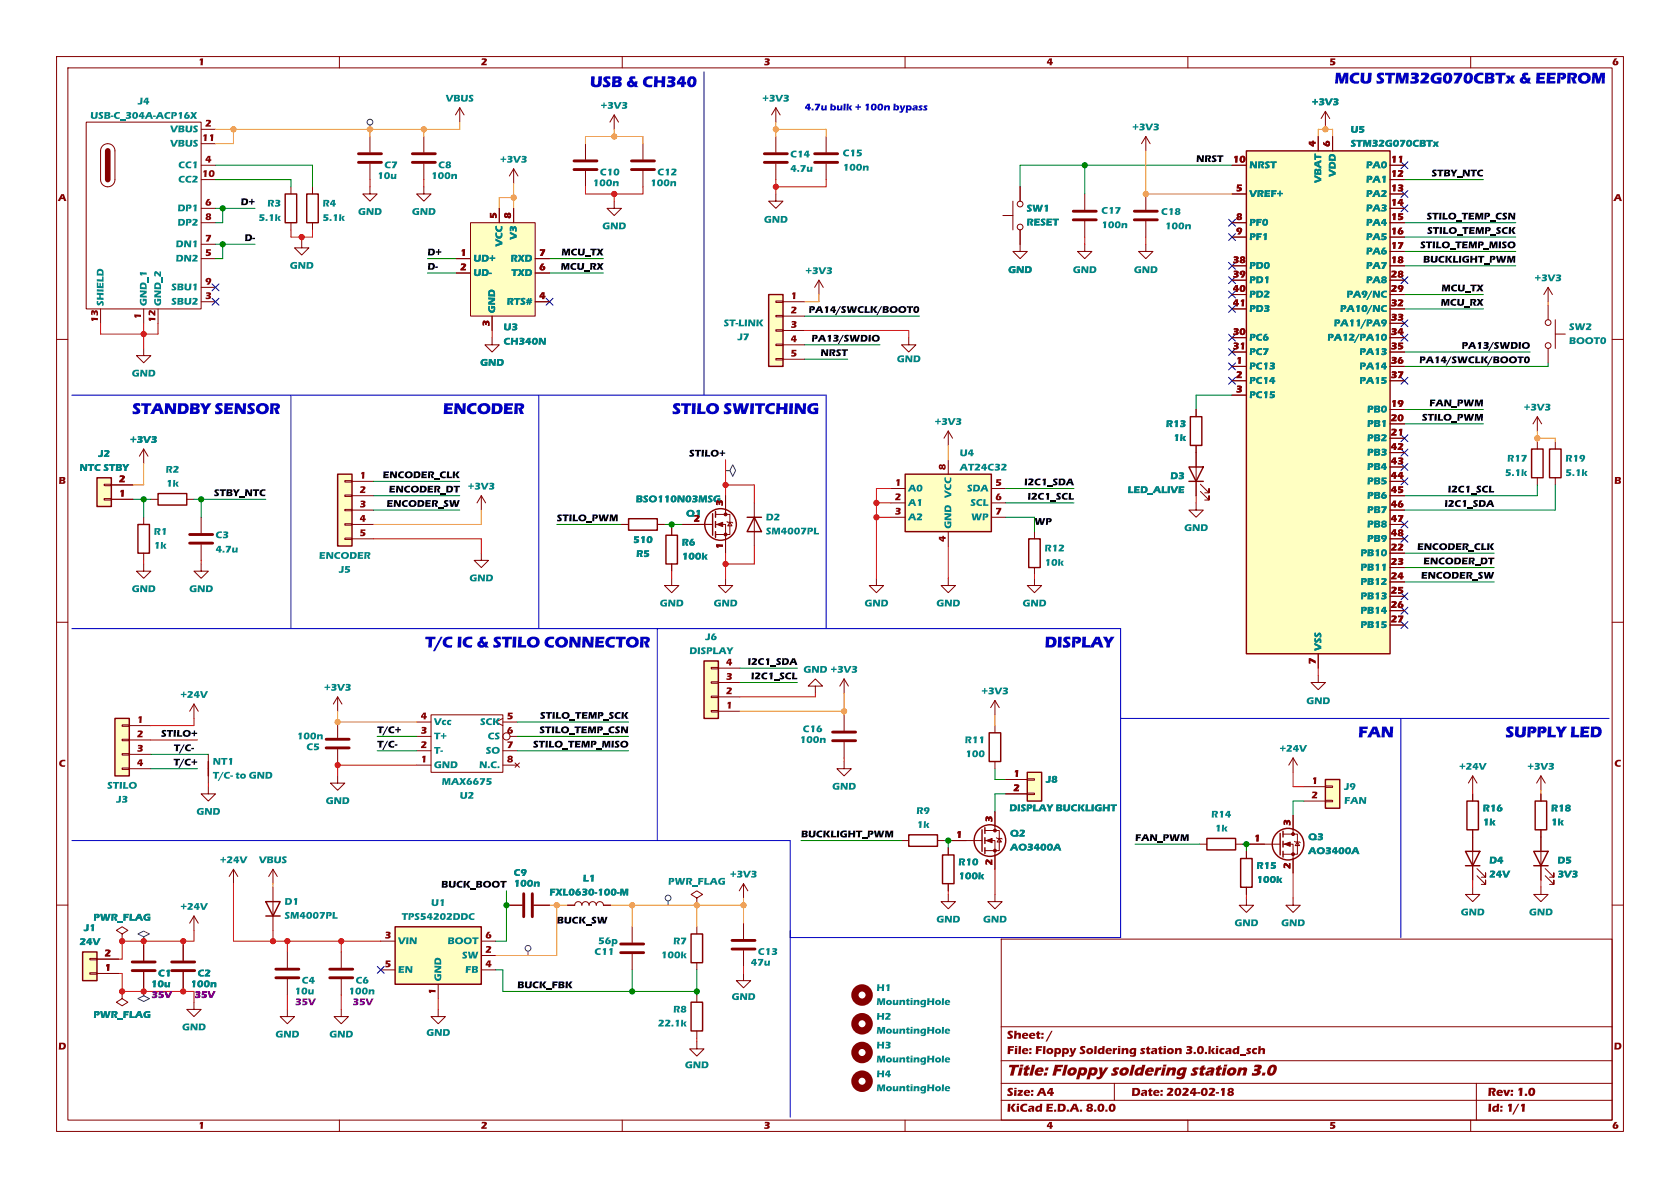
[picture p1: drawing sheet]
<svg xmlns="http://www.w3.org/2000/svg" width="297mm" height="210mm" viewBox="0 0 297 210" stroke-linecap="round" stroke-linejoin="round" font-family="sans-serif">
<defs><g id="words">
<g font-size="2.8" fill="#0000c2">
<text x="104.3" y="15.7">USB &amp; CH340</text>
<text x="235.9" y="15.1">MCU STM32G070CBTx</text>
<text x="268.6" y="15.1">&amp; EEPROM</text>
<text x="23.4" y="73.5">STANDBY SENSOR</text>
<text x="78.3" y="73.5">ENCODER</text>
<text x="118.8" y="73.5">STILO SWITCHING</text>
<text x="75.1" y="114.8">T/C IC &amp; STILO CONNECTOR</text>
<text x="184.7" y="114.8">DISPLAY</text>
<text x="240.1" y="130.7">FAN</text>
<text x="266.1" y="130.7">SUPPLYLED</text>
</g>
<text font-size="2.8" fill="#840000" x="178" y="190.9">Title: Floppy soldering station 3.0</text>
<g font-size="2.1" fill="#840000">
<text x="178" y="184.2">Sheet: /</text>
<text x="178" y="186.9">File: Floppy</text>
<text x="190.8" y="186.9">Soldering</text>
<text x="201.5" y="186.9">station</text>
<text x="209.5" y="186.9">3.0.kicad_sch</text>
<text x="178" y="197.1">KiCad E.D.A. 8.0.0</text>
<text x="178" y="194.3">Size: A4</text>
<text x="200" y="194.3">Date: 2024-02-18</text>
<text x="263" y="194.3">Rev: 1.0</text>
<text x="263" y="197.1">Id: 1/1</text>
</g>
<g font-size="1.8" fill="#840000">
<text x="35" y="12.1">1</text>
<text x="85" y="12.1">2</text>
<text x="135" y="12.1">3</text>
<text x="185" y="12.1">4</text>
<text x="235" y="12.1">5</text>
<text x="285" y="12.1">6</text>
<text x="36.3" y="22.6">2</text>
<text x="35.7" y="25.1">11</text>
<text x="36.3" y="29">4</text>
<text x="217.9" y="29">10</text>
<text x="232.8" y="26" transform="rotate(-90 232.8 26)">4</text>
<text x="235.3" y="26" transform="rotate(-90 235.3 26)">6</text>
<text x="245.9" y="29">11</text>
<text x="35.7" y="31.5">10</text>
<text x="218.5" y="34">5</text>
<text x="245.9" y="31.5">12</text>
<text x="245.9" y="34">13</text>
<text x="10.3" y="36.1">A</text>
<text x="36.3" y="36.6">6</text>
<text x="36.3" y="39.1">8</text>
<text x="88" y="38.7" transform="rotate(-90 88 38.7)">5</text>
<text x="90.6" y="38.7" transform="rotate(-90 90.6 38.7)">8</text>
<text x="218.5" y="39.1">8</text>
<text x="218.5" y="41.7">9</text>
<text x="245.9" y="36.6">14</text>
<text x="245.9" y="39.1">15</text>
<text x="245.9" y="41.7">16</text>
<text x="285.3" y="36.1">A</text>
<text x="36.3" y="45.5">5</text>
<text x="36.3" y="42.9">7</text>
<text x="81.3" y="45.5">1</text>
<text x="95.3" y="45.5">7</text>
<text x="217.9" y="46.7">38</text>
<text x="245.9" y="44.2">17</text>
<text x="245.9" y="46.7">18</text>
<text x="36.3" y="53.1">3</text>
<text x="36.3" y="50.5">9</text>
<text x="81.3" y="48">2</text>
<text x="95.3" y="53.1">4</text>
<text x="95.3" y="48">6</text>
<text x="139.8" y="53.1">1</text>
<text x="217.9" y="49.3">39</text>
<text x="217.9" y="51.8">40</text>
<text x="245.9" y="49.3">28</text>
<text x="245.9" y="51.8">29</text>
<text x="17.5" y="57" transform="rotate(-90 17.5 57)">13</text>
<text x="25.1" y="56.5" transform="rotate(-90 25.1 56.5)">1</text>
<text x="27.7" y="57" transform="rotate(-90 27.7 57)">12</text>
<text x="86.7" y="57.7" transform="rotate(-90 86.7 57.7)">3</text>
<text x="139.8" y="55.6">2</text>
<text x="139.8" y="58.2">3</text>
<text x="217.9" y="59.4">30</text>
<text x="217.9" y="54.4">41</text>
<text x="245.9" y="54.4">32</text>
<text x="245.9" y="56.9">33</text>
<text x="245.9" y="59.4">34</text>
<text x="139.8" y="60.7">4</text>
<text x="139.8" y="63.2">5</text>
<text x="217.9" y="62">31</text>
<text x="218.5" y="64.5">1</text>
<text x="245.9" y="62">35</text>
<text x="245.9" y="64.5">36</text>
<text x="218.5" y="67.1">2</text>
<text x="218.5" y="69.6">3</text>
<text x="245.9" y="67.1">37</text>
<text x="245.9" y="72.1">19</text>
<text x="245.9" y="74.7">20</text>
<text x="245.9" y="77.2">21</text>
<text x="167.4" y="83.1" transform="rotate(-90 167.4 83.1)">8</text>
<text x="245.9" y="79.8">42</text>
<text x="245.9" y="82.3">43</text>
<text x="10.4" y="86.1">B</text>
<text x="21" y="88">1</text>
<text x="21" y="85.5">2</text>
<text x="63.6" y="84.8">1</text>
<text x="63.6" y="87.4">2</text>
<text x="63.6" y="89.9">3</text>
<text x="128" y="89.5" transform="rotate(-90 128 89.5)">3</text>
<text x="158.2" y="86.1">1</text>
<text x="158.2" y="88.6">2</text>
<text x="176" y="86.1">5</text>
<text x="176" y="88.6">6</text>
<text x="245.9" y="84.8">44</text>
<text x="245.9" y="87.4">45</text>
<text x="245.9" y="89.9">46</text>
<text x="285.4" y="86.1">B</text>
<text x="63.6" y="92.5">4</text>
<text x="63.6" y="95">5</text>
<text x="122.6" y="92.5">2</text>
<text x="158.2" y="91.2">3</text>
<text x="167.4" y="95.8" transform="rotate(-90 167.4 95.8)">4</text>
<text x="176" y="91.2">7</text>
<text x="245.9" y="92.5">47</text>
<text x="245.9" y="95">48</text>
<text x="128" y="97.1" transform="rotate(-90 128 97.1)">1</text>
<text x="245.9" y="97.5">22</text>
<text x="245.9" y="100.1">23</text>
<text x="245.9" y="102.6">24</text>
<text x="245.9" y="105.2">25</text>
<text x="245.9" y="107.7">26</text>
<text x="245.9" y="110.2">27</text>
<text x="128.3" y="117.9">4</text>
<text x="232.8" y="117.4" transform="rotate(-90 232.8 117.4)">7</text>
<text x="128.3" y="125.5">1</text>
<text x="128.3" y="122.9">2</text>
<text x="128.3" y="120.4">3</text>
<text x="24.2" y="128">1</text>
<text x="24.2" y="130.6">2</text>
<text x="74.4" y="129.9">3</text>
<text x="74.4" y="127.4">4</text>
<text x="89.6" y="127.4">5</text>
<text x="89.6" y="129.9">6</text>
<text x="10.4" y="136.1">C</text>
<text x="24.2" y="133.1">3</text>
<text x="24.2" y="135.6">4</text>
<text x="74.4" y="135">1</text>
<text x="74.4" y="132.5">2</text>
<text x="89.6" y="132.5">7</text>
<text x="89.6" y="135">8</text>
<text x="179.1" y="137.5">1</text>
<text x="285.4" y="136.1">C</text>
<text x="179.1" y="140.1">2</text>
<text x="231.8" y="138.8">1</text>
<text x="231.8" y="141.4">2</text>
<text x="169" y="148.3">1</text>
<text x="175.6" y="145.4" transform="rotate(-90 175.6 145.4)">3</text>
<text x="221.7" y="149">1</text>
<text x="228.3" y="146" transform="rotate(-90 228.3 146)">3</text>
<text x="175.6" y="153" transform="rotate(-90 175.6 153)">2</text>
<text x="228.3" y="153.6" transform="rotate(-90 228.3 153.6)">2</text>
<text x="68" y="166.1">3</text>
<text x="85.8" y="166.1">6</text>
<text x="18.5" y="171.8">1</text>
<text x="18.5" y="169.3">2</text>
<text x="68" y="171.2">5</text>
<text x="85.8" y="168.7">2</text>
<text x="85.8" y="171.2">4</text>
<text x="77.2" y="175.8" transform="rotate(-90 77.2 175.8)">1</text>
<text x="10.3" y="186.1">D</text>
<text x="285.3" y="186.1">D</text>
<text x="35" y="200.1">1</text>
<text x="85" y="200.1">2</text>
<text x="135" y="200.1">3</text>
<text x="185" y="200.1">4</text>
<text x="235" y="200.1">5</text>
<text x="285" y="200.1">6</text>
</g>
<g font-size="1.8" fill="#008484">
<text x="16" y="21.5">USB-C_304A-ACP16X</text>
<text x="24.4" y="19">J4</text>
<text x="30.1" y="23.9">VBUS</text>
<text x="78.8" y="18.5">VBUS</text>
<text x="106.2" y="19.7">+3V3</text>
<text x="134.8" y="18.5">+3V3</text>
<text x="200.2" y="23.6">+3V3</text>
<text x="231.9" y="19.1">+3V3</text>
<text x="238.8" y="24">U5</text>
<text x="30.1" y="26.4">VBUS</text>
<text x="88.4" y="29.3">+3V3</text>
<text x="139.7" y="28.3">C14</text>
<text x="149" y="28.1">C15</text>
<text x="238.8" y="26.4">STM32G070CBTx</text>
<text x="31.5" y="32.8">CC2</text>
<text x="31.5" y="30.3">CC1</text>
<text x="66.7" y="32.2">10u</text>
<text x="67.9" y="30.3">C7</text>
<text x="76.2" y="32.2">100n</text>
<text x="77.5" y="30.3">C8</text>
<text x="104.8" y="33.4">100n</text>
<text x="106" y="31.5">C10</text>
<text x="114.9" y="33.4">100n</text>
<text x="116.2" y="31.5">C12</text>
<text x="139.7" y="30.9">4.7u</text>
<text x="149" y="30.7">100n</text>
<text x="220.9" y="30.3">NRST</text>
<text x="220.9" y="35.3">VREF+</text>
<text x="234.1" y="32.4" transform="rotate(-90 234.1 32.4)">VBAT</text>
<text x="236.6" y="31.3" transform="rotate(-90 236.6 31.3)">VDD</text>
<text x="241.5" y="30.3">PA0</text>
<text x="241.5" y="32.8">PA1</text>
<text x="241.5" y="35.3">PA2</text>
<text x="31.4" y="37.9">DP1</text>
<text x="31.4" y="40.4">DP2</text>
<text x="45.7" y="39.6">5.1k</text>
<text x="47.3" y="37">R3</text>
<text x="57" y="37">R4</text>
<text x="57" y="39.6">5.1k</text>
<text x="63.3" y="38.5">GND</text>
<text x="72.8" y="38.5">GND</text>
<text x="106.5" y="41">GND</text>
<text x="135" y="39.9">GND</text>
<text x="181.5" y="37.9">SW1</text>
<text x="181.5" y="40.4">RESET</text>
<text x="194.7" y="38.3">C17</text>
<text x="194.7" y="40.8">100n</text>
<text x="205.3" y="38.5">C18</text>
<text x="205.9" y="41">100n</text>
<text x="220.9" y="40.4">PF0</text>
<text x="241.5" y="37.9">PA3</text>
<text x="241.5" y="40.4">PA4</text>
<text x="31.1" y="46.8">DN2</text>
<text x="31.1" y="44.2">DN1</text>
<text x="83.7" y="46.8">UD+</text>
<text x="89.3" y="43.6" transform="rotate(-90 89.3 43.6)">VCC</text>
<text x="90.3" y="46.8">RXD</text>
<text x="91.8" y="42.4" transform="rotate(-90 91.8 42.4)">V3</text>
<text x="220.9" y="43">PF1</text>
<text x="241.5" y="43">PA5</text>
<text x="241.5" y="45.5">PA6</text>
<text x="30.3" y="51.8">SBU1</text>
<text x="51.2" y="48">GND</text>
<text x="83.7" y="49.3">UD-</text>
<text x="90.4" y="49.3">TXD</text>
<text x="142.4" y="49">+3V3</text>
<text x="178.2" y="48.8">GND</text>
<text x="189.7" y="48.8">GND</text>
<text x="200.5" y="48.8">GND</text>
<text x="220.9" y="48">PD0</text>
<text x="220.9" y="50.6">PD1</text>
<text x="220.9" y="53.1">PD2</text>
<text x="238.1" y="53.1">PA9/NC</text>
<text x="241.5" y="48">PA7</text>
<text x="241.5" y="50.6">PA8</text>
<text x="271.3" y="50.2">+3V3</text>
<text x="18.8" y="54.1" transform="rotate(-90 18.8 54.1)">SHIELD</text>
<text x="26.4" y="54.1" transform="rotate(-90 26.4 54.1)">GND_1</text>
<text x="29" y="54.1" transform="rotate(-90 29 54.1)">GND_2</text>
<text x="30.3" y="54.4">SBU2</text>
<text x="88" y="55.4" transform="rotate(-90 88 55.4)">GND</text>
<text x="89" y="58.9">U3</text>
<text x="89.6" y="54.4">RTS#</text>
<text x="127.9" y="58.2">ST-LINK</text>
<text x="220.9" y="55.7">PD3</text>
<text x="235.8" y="58.2">PA11/PA9</text>
<text x="236.9" y="55.7">PA10/NC</text>
<text x="277.4" y="58.9">SW2</text>
<text x="84.9" y="65.2">GND</text>
<text x="89" y="61.4">CH340N</text>
<text x="130.4" y="60.7">J7</text>
<text x="158.5" y="64.5">GND</text>
<text x="220.9" y="65.8">PC13</text>
<text x="220.9" y="60.7">PC6</text>
<text x="220.9" y="63.3">PC7</text>
<text x="234.7" y="60.7">PA12/PA10</text>
<text x="240.3" y="63.3">PA13</text>
<text x="240.3" y="65.8">PA14</text>
<text x="277.4" y="61.3">BOOT0</text>
<text x="23.3" y="67.1">GND</text>
<text x="220.9" y="68.4">PC14</text>
<text x="220.9" y="70.9">PC15</text>
<text x="240.3" y="68.4">PA15</text>
<text x="165.2" y="75.6">+3V3</text>
<text x="206.1" y="76">R13</text>
<text x="241.7" y="73.4">PB0</text>
<text x="241.7" y="76">PB1</text>
<text x="269.4" y="73.1">+3V3</text>
<text x="14" y="83.8">NTC STBY</text>
<text x="17.4" y="81.3">J2</text>
<text x="23" y="78.8">+3V3</text>
<text x="169.7" y="81.2">U4</text>
<text x="169.7" y="83.7">AT24C32</text>
<text x="207.4" y="78.5">1k</text>
<text x="241.7" y="78.5">PB2</text>
<text x="241.7" y="81.1">PB3</text>
<text x="241.7" y="83.6">PB4</text>
<text x="266.4" y="82.1">R17</text>
<text x="276.7" y="82.1">R19</text>
<text x="29.3" y="84.1">R2</text>
<text x="29.3" y="86.6">1k</text>
<text x="82.7" y="87.1">+3V3</text>
<text x="112.4" y="89.3">BSO110N03MSG</text>
<text x="160.5" y="87.4">A0</text>
<text x="160.5" y="89.9">A1</text>
<text x="168.7" y="88" transform="rotate(-90 168.7 88)">VCC</text>
<text x="170.9" y="87.4">SDA</text>
<text x="171.5" y="89.9">SCL</text>
<text x="199.3" y="87.7">LED_ALIVE</text>
<text x="206.9" y="85.2">D3</text>
<text x="241.7" y="86.1">PB5</text>
<text x="241.7" y="88.7">PB6</text>
<text x="266.1" y="84.7">5.1k</text>
<text x="276.7" y="84.7">5.1k</text>
<text x="27.2" y="95.1">R1</text>
<text x="38.1" y="95.7">C3</text>
<text x="121.3" y="91.8">Q1</text>
<text x="135.4" y="92.5">D2</text>
<text x="135.4" y="95">SM4007PL</text>
<text x="160.5" y="92.5">A2</text>
<text x="168.7" y="93.5" transform="rotate(-90 168.7 93.5)">GND</text>
<text x="171.7" y="92.5">WP</text>
<text x="209.3" y="94.4">GND</text>
<text x="241.7" y="91.2">PB7</text>
<text x="241.7" y="93.8">PB8</text>
<text x="27.2" y="97.5">1k</text>
<text x="38.1" y="98.2">4.7u</text>
<text x="56.4" y="99.3">ENCODER</text>
<text x="59.9" y="101.8">J5</text>
<text x="111.9" y="96.5">510</text>
<text x="112.5" y="99">R5</text>
<text x="120.5" y="97">R6</text>
<text x="120.5" y="99.4">100k</text>
<text x="184.7" y="98">R12</text>
<text x="184.7" y="100.5">10k</text>
<text x="240.5" y="98.8">PB10</text>
<text x="240.5" y="101.4">PB11</text>
<text x="241.7" y="96.3">PB9</text>
<text x="23.3" y="105.2">GND</text>
<text x="33.4" y="105.2">GND</text>
<text x="83" y="103.3">GND</text>
<text x="116.6" y="107.7">GND</text>
<text x="126.2" y="107.7">GND</text>
<text x="152.8" y="107.7">GND</text>
<text x="165.5" y="107.7">GND</text>
<text x="180.8" y="107.7">GND</text>
<text x="240.5" y="103.9">PB12</text>
<text x="240.5" y="106.5">PB13</text>
<text x="124.7" y="113.7">J6</text>
<text x="240.5" y="109">PB14</text>
<text x="240.5" y="111.5">PB15</text>
<text x="121.9" y="116.1">DISPLAY</text>
<text x="142" y="119.4">GND +3V3</text>
<text x="234.1" y="115.1" transform="rotate(-90 234.1 115.1)">VSS</text>
<text x="31.9" y="123.9">+24V</text>
<text x="57.3" y="122.6">+3V3</text>
<text x="173.5" y="123.3">+3V3</text>
<text x="230.9" y="125">GND</text>
<text x="52.5" y="131.2">100n</text>
<text x="76.7" y="131.2">T+</text>
<text x="76.7" y="128.7">Vcc</text>
<text x="84.9" y="128.7">SCK</text>
<text x="86.2" y="131.2">CS</text>
<text x="141.4" y="131.9">100n</text>
<text x="141.9" y="129.9">C16</text>
<text x="170.6" y="131.9">R11</text>
<text x="37.6" y="135.7">NT1</text>
<text x="54.2" y="133.1">C5</text>
<text x="76.7" y="136.3">GND</text>
<text x="76.7" y="133.8">T-</text>
<text x="84.7" y="136.3">N.C.</text>
<text x="85.9" y="133.8">SO</text>
<text x="170.6" y="134.4">100</text>
<text x="226.2" y="133.4">+24V</text>
<text x="257.9" y="136.6">+24V</text>
<text x="270" y="136.6">+3V3</text>
<text x="18.9" y="139.9">STILO</text>
<text x="20.6" y="142.4">J3</text>
<text x="37.6" y="138.2">T/C- to GND</text>
<text x="57.6" y="142.6">GND</text>
<text x="78.1" y="139.3">MAX6675</text>
<text x="81.3" y="141.7">U2</text>
<text x="147.1" y="140.1">GND</text>
<text x="178.4" y="143.9">DISPLAY BUCKLIGHT</text>
<text x="184.9" y="138.9">J8</text>
<text x="237.6" y="140.1">J9</text>
<text x="237.6" y="142.6">FAN</text>
<text x="262.1" y="144">R16</text>
<text x="274.2" y="144">R18</text>
<text x="34.7" y="144.6">GND</text>
<text x="162" y="144.4">R9</text>
<text x="162.1" y="146.9">1k</text>
<text x="178.6" y="148.4">Q2</text>
<text x="214.1" y="145">R14</text>
<text x="214.8" y="147.5">1k</text>
<text x="231.3" y="149">Q3</text>
<text x="262.1" y="146.4">1k</text>
<text x="274.2" y="146.4">1k</text>
<text x="38.9" y="153.1">+24V</text>
<text x="45.8" y="153.1">VBUS</text>
<text x="90.8" y="155.3">C9</text>
<text x="129" y="155.6">+3V3</text>
<text x="169.4" y="153.5">R10</text>
<text x="169.4" y="155.9">100k</text>
<text x="178.6" y="150.9">AO3400A</text>
<text x="222.1" y="154.1">R15</text>
<text x="231.3" y="151.5">AO3400A</text>
<text x="263.3" y="153.2">D4</text>
<text x="263.3" y="155.6">24V</text>
<text x="275.3" y="153.2">D5</text>
<text x="275.3" y="155.6">3V3</text>
<text x="31.9" y="161.4">+24V</text>
<text x="50.3" y="160.5">D1</text>
<text x="76.2" y="160.7">U1</text>
<text x="90.8" y="157.3">100n</text>
<text x="97.1" y="158.8">FXL0630-100-M</text>
<text x="103" y="156.4">L1</text>
<text x="118.1" y="156.9">PWR_FLAG</text>
<text x="222.1" y="156.6">100k</text>
<text x="14" y="167.6">24V</text>
<text x="14.8" y="165.1">J1</text>
<text x="16.5" y="163.3">PWR_FLAG</text>
<text x="50.3" y="162.9">SM4007PL</text>
<text x="70.4" y="167.4">VIN</text>
<text x="71" y="163.1">TPS54202DDC</text>
<text x="79.1" y="167.4">BOOT</text>
<text x="105.7" y="167.4">56p</text>
<text x="119" y="167.4">R7</text>
<text x="165.5" y="163.6">GND</text>
<text x="173.8" y="163.6">GND</text>
<text x="218.2" y="164.2">GND</text>
<text x="226.5" y="164.2">GND</text>
<text x="258.2" y="162.3">GND</text>
<text x="270.3" y="162.3">GND</text>
<text x="27.9" y="173.1">C1</text>
<text x="34.9" y="173.1">C2</text>
<text x="70.4" y="172.5">EN</text>
<text x="78.5" y="173.5" transform="rotate(-90 78.5 173.5)">GND</text>
<text x="81.7" y="170">SW</text>
<text x="82.2" y="172.5">FB</text>
<text x="105.1" y="169.3">C11</text>
<text x="116.8" y="169.9">100k</text>
<text x="132.7" y="171.2">47u</text>
<text x="134" y="169.3">C13</text>
<text x="26.7" y="175">10u</text>
<text x="33.7" y="175">100n</text>
<text x="52.1" y="176.3">10u</text>
<text x="53.3" y="174.4">C4</text>
<text x="61.6" y="176.3">100n</text>
<text x="62.9" y="174.4">C6</text>
<text x="119" y="179.5">R8</text>
<text x="129.3" y="177.3">GND</text>
<text x="154.9" y="175.7">H1</text>
<text x="154.9" y="178.2">MountingHole</text>
<text x="16.5" y="180.5">PWR_FLAG</text>
<text x="32.2" y="182.7">GND</text>
<text x="48.7" y="183.9">GND</text>
<text x="58.2" y="183.9">GND</text>
<text x="75.4" y="183.6">GND</text>
<text x="116.3" y="182">22.1k</text>
<text x="154.9" y="180.8">H2</text>
<text x="154.9" y="183.2">MountingHole</text>
<text x="154.9" y="185.9">H3</text>
<text x="121.1" y="189.3">GND</text>
<text x="154.9" y="190.9">H4</text>
<text x="154.9" y="188.3">MountingHole</text>
<text x="154.9" y="193.4">MountingHole</text>
</g>
<text font-size="1.8" fill="#0000c2" x="142.2" y="19.7">4.7u bulk + 100n bypass</text>
<g font-size="1.8">
<text x="211.5" y="28.9">NRST</text>
<text x="253.1" y="31.4">STBY_NTC</text>
<text x="42.6" y="36.5">D+</text>
<text x="252.2" y="39">STILO_TEMP_CSN</text>
<text x="252.3" y="41.6">STILO_TEMP_SCK</text>
<text x="43.2" y="42.8">D-</text>
<text x="75.6" y="45.4">D+</text>
<text x="75.6" y="47.9">D-</text>
<text x="99.1" y="47.9">MCU_RX</text>
<text x="99.2" y="45.4">MCU_TX</text>
<text x="251.1" y="44.1">STILO_TEMP_MISO</text>
<text x="251.6" y="46.6">BUCKLIGHT_PWM</text>
<text x="254.8" y="51.7">MCU_TX</text>
<text x="143" y="55.5">PA14/SWCLK/BOOT0</text>
<text x="254.7" y="54.3">MCU_RX</text>
<text x="143.5" y="60.6">PA13/SWDIO</text>
<text x="145" y="63.2">NRST</text>
<text x="250.9" y="64.4">PA14/SWCLK/BOOT0</text>
<text x="258.4" y="61.9">PA13/SWDIO</text>
<text x="251.4" y="74.6">STILO_PWM</text>
<text x="252.7" y="72">FAN_PWM</text>
<text x="121.8" y="80.9">STILO+</text>
<text x="37.8" y="87.9">STBY_NTC</text>
<text x="67.7" y="84.7">ENCODER_CLK</text>
<text x="68.3" y="89.8">ENCODER_SW</text>
<text x="68.7" y="87.3">ENCODER_DT</text>
<text x="181.1" y="86">I2C1_SDA</text>
<text x="181.7" y="88.6">I2C1_SCL</text>
<text x="255.4" y="89.8">I2C1_SDA</text>
<text x="255.9" y="87.3">I2C1_SCL</text>
<text x="98.4" y="92.4">STILO_PWM</text>
<text x="182.9" y="93">WP</text>
<text x="250.5" y="97.4">ENCODER_CLK</text>
<text x="251.6" y="100">ENCODER_DT</text>
<text x="251.2" y="102.5">ENCODER_SW</text>
<text x="132.2" y="117.8">I2C1_SDA</text>
<text x="132.8" y="120.3">I2C1_SCL</text>
<text x="28.5" y="130.5">STILO+</text>
<text x="66.7" y="129.8">T/C+</text>
<text x="95.4" y="129.8">STILO_TEMP_CSN</text>
<text x="95.5" y="127.3">STILO_TEMP_SCK</text>
<text x="30.7" y="135.5">T/C+</text>
<text x="30.7" y="133">T/C-</text>
<text x="66.7" y="132.4">T/C-</text>
<text x="94.2" y="132.4">STILO_TEMP_MISO</text>
<text x="141.6" y="148.2">BUCKLIGHT_PWM</text>
<text x="200.7" y="148.9">FAN_PWM</text>
<text x="78" y="157.1">BUCK_BOOT</text>
<text x="98.4" y="163.5">BUCK_SW</text>
<text x="91.4" y="174.9">BUCK_FBK</text>
</g>
<g font-size="1.8" fill="#840084">
<text x="26.7" y="176.9">35V</text>
<text x="34.4" y="176.9">35V</text>
<text x="52.1" y="178.2">35V</text>
<text x="62.3" y="178.2">35V</text>
</g>
</g></defs>
<g fill="none" stroke="#840000" stroke-width=".18">
<path d="M10 10h277v190h-277zM12 12h273v186h-273zM60 10v2M110 10v2M160 10v2M210 10v2M260 10v2M10 60h2M285 60h2M10 110h2M285 110h2M10 160h2"/>
<path d="M285 160h2M177 166h108v32h-108zM60 198v2M110 198v2M160 198v2M210 198v2M260 198v2"/>
</g>
<path d="M217.1 192.5a.52 .52 0 0 1 .7-.2 .52 .52 0 0 1 .2 .6l-.1 .1a.41 .41 0 0 1 .2 .6 .41 .41 0 0 1-.6 .2l-.3-.1-.2-.2v-.2h.4a.18 .18 0 0 0 .2 .2 .18 .18 0 0 0 .1-.3 .18 .18 0 0 0-.3 .1h-.4l.2-.3-.2-.3h.4a.16 .16 0 0 0 .2 .2 .16 .16 0 0 0 .1-.3 .16 .16 0 0 0-.3 .1h-.4z" fill="#840000"/>
<path d="M177 194.5h108M177 191.5h108" fill="none" stroke="#840000" stroke-width=".18"/>
<path d="M268.9 195.3l.2-.2h.5l-.1 1.4h-.1a.22 .22 0 0 1-.3 0 .22 .22 0 0 1 0-.3v-.7l-.2 .2z" fill="#840000"/>
<path d="M177 187.5h108" fill="none" stroke="#840000" stroke-width=".18"/>
<g fill="#840000">
<path d="M189.1 185.3a.42 .42 0 0 1 .5 .1 .42 .42 0 0 1 0 .5l.1 .1 .2-.7h.4l-.5 1.3a.48 .48 0 0 1-.8 .1v-.2h.3l.1-.2z"/>
<path d="M199.8 185.4l.4-.1h.7l-.1 1.1a.63 .63 0 0 1-1 .2v-.1a.39 .39 0 0 0 .4 .1 .39 .39 0 0 0 .2-.4 .45 .45 0 0 1-.5 .1 .45 .45 0 0 1-.2-.4h.4a.22 .22 0 0 0 .3 0 .22 .22 0 0 0-.1-.3l-.2 .3h-.4z"/>
<path d="M207.7 185.3h.4v.1a.43 .43 0 0 1 .6-.1 .43 .43 0 0 1 .2 .5v.3a.21 .21 0 0 1-.2 .2 .21 .21 0 0 1-.2-.1v-.2a.25 .25 0 0 0 0-.4 .25 .25 0 0 0-.4 0 .25 .25 0 0 0 0 .4 .26 .26 0 0 1-.1 .3 .26 .26 0 0 1-.3 0z"/>
<path d="M222.5 184.9h.4v.5a.44 .44 0 0 1 .5-.1 .44 .44 0 0 1 .2 .5l-.1 .5a.23 .23 0 0 1-.3 0 .23 .23 0 0 1 0-.3 .25 .25 0 0 0 .1-.3 .25 .25 0 0 0-.4-.1 .25 .25 0 0 0-.1 .3v.1a.23 .23 0 0 1-.1 .3 .23 .23 0 0 1-.3-.1z"/>
</g>
<path d="M177 181.5h108M197 191.5v3M261 191.5v6.5" fill="none" stroke="#840000" stroke-width=".18"/>
<path d="M220.3 26.7h25.4v88.9h-25.4z" fill="#ffffc2"/>
<path d="M220.3 26.7h25.4v88.9h-25.4z" fill="none" stroke="#840000" stroke-width=".25"/>
<path d="M245.7 29.2h2.6M217.8 64.8h2.5M217.8 67.3h2.5M245.7 77.5h2.6" fill="none" stroke="#840000" stroke-width=".18"/>
<path d="M244.3 51.6l.6-.2a.17 .17 0 0 1 .3 0 .17 .17 0 0 1-.1 .3 .42 .42 0 0 0-.6 .3 .42 .42 0 0 0 .7 .3 .42 .42 0 0 1-.7 .3 .59 .59 0 0 1-.2-1z" fill="#008484"/>
<path d="M217.8 69.9h2.5M217.8 62.2h2.5" fill="none" stroke="#840000" stroke-width=".18"/>
<g fill="#008484">
<path d="M244.3 54.1l.6-.2a.17 .17 0 0 1 .3 0 .17 .17 0 0 1-.1 .3 .42 .42 0 0 0-.6 .4 .42 .42 0 0 0 .7 .3 .42 .42 0 0 1-.7 .2 .59 .59 0 0 1-.2-1z"/>
<path d="M244.3 56.6a.55 .55 0 0 1 .8 0 .55 .55 0 0 1-.2 .9l-.1 .2h-.5l.3-.4a.32 .32 0 0 0 .2-.3 .32 .32 0 0 0-.2-.3l-.1 .2a.22 .22 0 0 1 .1 .4 .22 .22 0 0 1-.4-.2v-.2z"/>
<path d="M244.3 59.1a.56 .56 0 0 1 .8 .2 .56 .56 0 0 1-.2 .8 .56 .56 0 0 1-.7-.2l-.1-.2h.4a.2 .2 0 0 0 .2 .3 .21 .21 0 0 0 .1-.4 .22 .22 0 0 0 0-.3 .22 .22 0 0 0-.3 0 .22 .22 0 0 0 0 .3l-.4 .1z"/>
</g>
<path d="M217.8 34.3h2.5M217.8 39.4h2.5M233 24.1v2.6M235.6 24.1v2.6M217.8 54.6h2.5M217.8 41.9h2.5M233 115.6v2.5" fill="none" stroke="#840000" stroke-width=".18"/>
<path d="M253.3 25h.4l.1 .3 .2-.3h.4l-.2 .3a.48 .48 0 0 0 .2 .6h-.4l-.2-.3-.2 .3h-.4l.4-.4z" fill="#008484"/>
<path d="M122.2 165.1h2v5.1h-2z" fill="none" stroke="#840000" stroke-width=".25"/>
<path d="M123.2 163.8v1.3M123.2 170.2v1.3" fill="none" stroke="#840000" stroke-width=".18"/>
<path d="M121 168.5h.4l-.2 .2a.26 .26 0 0 0-.1 .3 .26 .26 0 0 0 .2 .2l.1 .2h-.1a.29 .29 0 0 1-.4-.3l-.1-.2z" fill="#008484"/>
<path d="M51.4 33v1.3M51.4 39.4v1.2M273.7 50.8l-.8 1.3M273.7 50.8v2.5M273.7 50.8l.7 1.3" fill="none" stroke="#840000" stroke-width=".18"/>
<path d="M50.4 34.3h2.1v5.1h-2.1z" fill="none" stroke="#840000" stroke-width=".25"/>
<path d="M83.2 39.4h11.4v16.5h-11.4z" fill="#ffffc2"/>
<path d="M83.2 39.4h11.4v16.5h-11.4zM88.3 36.8v2.6M90.8 36.8v2.6M80.6 45.7h2.6M80.6 48.3h2.6M87 55.9v2.5M94.6 45.7h2.6M94.6 48.3h2.6M94.6 53.3h2.6" fill="none" stroke="#840000" stroke-width=".18"/>
<path d="M95.3 59.7h.4l.5 .8v-.5a.23 .23 0 0 1 0-.3 .23 .23 0 0 1 .3 0v1.2h-.5l-.4-.7v.7h-.4z" fill="#008484"/>
<path d="M81.3 19.1l-.8 1.2M81.3 19.1v2.5M81.3 19.1l.7 1.2M74.9 24.1v2.8M74.9 29v2.8M202.6 24.1l-.8 1.3M202.6 24.1v2.6M202.6 24.1l.7 1.3M85.1 87.6l-.8 1.3M85.1 87.6v2.6M85.1 87.6l.8 1.3" fill="none" stroke="#840000" stroke-width=".18"/>
<path d="M72.9 28.7h4.1M72.9 27.2h4.1" fill="none" stroke="#840000" stroke-width=".51"/>
<path d="M79.8 30.7h.3v.2a.37 .37 0 0 1 .5-.2 .37 .37 0 0 1 .2 .5l-.1 .4a.27 .27 0 0 1-.3-.1 .27 .27 0 0 1 0-.3v-.1a.38 .38 0 0 0-.3 .5h-.1a.26 .26 0 0 1-.3-.1 .26 .26 0 0 1 .1-.3z" fill="#008484"/>
<path d="M137.2 34.3v1.3h1.2l-1.2 1.2-1.3-1.2h1.3M146 24.1v2.8M146 29v2.8M144.8 49.5l-.8 1.3M144.8 49.5v2.6M144.8 49.5l.7 1.3" fill="none" stroke="#840000" stroke-width=".18"/>
<path d="M144 28.7h4.1M144 27.2h4.1" fill="none" stroke="#840000" stroke-width=".51"/>
<path d="M152.6 29.3h.3v.1a.37 .37 0 0 1 .5-.1 .37 .37 0 0 1 .2 .4l-.1 .5a.27 .27 0 0 1-.3-.1 .27 .27 0 0 1 0-.4v-.1a.38 .38 0 0 0-.3 .6h-.1a.26 .26 0 0 1-.3-.1 .26 .26 0 0 1 .1-.4z" fill="#008484"/>
<g fill="none" stroke="#840000" stroke-width=".18">
<path d="M137.2 19.1l-.8 1.2M137.2 19.1v2.5M137.2 19.1l.7 1.2M15.2 21.6h20.4v33h-20.4zM18.2 25.8a1.27 1.27 0 0 1 1.3-.3 1.27 1.27 0 0 1 .8 1.2v5.1a1.27 1.27 0 0 1-1.3 1.2 1.27 1.27 0 0 1-1.2-1.2v-5.2zM19 26.7h.1M35.6 25.4h2.5M35.6 22.9h2.5M35.6 29.2h2.5M35.6 36.8h2.5M35.6 39.4h2.5M25.4 54.6v2.6"/>
<path d="M35.6 53.3h2.5M35.6 45.7h2.5M35.6 43.2h2.5M35.6 50.8h2.5"/>
</g>
<path d="M19 26.7v5.1" fill="none" stroke="#840000" stroke-width="1"/>
<path d="M33.7 19.8h.4l.2 .3 .2-.3 .3 .1a.61 .61 0 0 0 0 1.1 .38 .38 0 0 1-.4 0 .38 .38 0 0 1-.2-.4 .46 .46 0 0 1-.7 .4l.1-.1a.62 .62 0 0 0 .1-1.1z" fill="#008484"/>
<g fill="none" stroke="#840000" stroke-width=".18">
<path d="M65.4 33v1.3h1.3l-1.3 1.3-1.3-1.3h1.3M65.4 24.1v2.8M65.4 29v2.8M113.7 25.4v2.8M113.7 30.2v2.8M177.3 38.1h1.8M179.1 35.6v5M180.3 33v2.6M180.3 40.6v3.9h1.3l-1.3 1.2-1.2-1.2h1.2M191.8 43.2v1.3h1.2l-1.2 1.2-1.3-1.2h1.3"/>
<circle cx="180.3" cy="36.1" r=".51"/>
<circle cx="180.3" cy="40.1" r=".51"/>
</g>
<path d="M63.4 28.7h4M63.4 27.2h4M111.6 30h4.1M111.6 28.4h4.1" fill="none" stroke="#840000" stroke-width=".51"/>
<path d="M118.5 32h.4v.1a.37 .37 0 0 1 .4-.1 .37 .37 0 0 1 .2 .4l-.1 .5a.27 .27 0 0 1-.3-.1 .27 .27 0 0 1 .1-.3v-.2a.38 .38 0 0 0-.4 .6 .26 .26 0 0 1-.3-.1 .26 .26 0 0 1 0-.3z" fill="#008484"/>
<path d="M74.9 33v1.3h1.3l-1.3 1.3-1.2-1.3h1.2M90.8 29.8l-.8 1.3M90.8 29.8v2.6M90.8 29.8l.8 1.3M160.7 59.7v1.3h1.2l-1.2 1.2-1.3-1.2h1.3M34.3 161.9l-.8 1.3M34.3 161.9v2.6M34.3 161.9l.8 1.3" fill="none" stroke="#840000" stroke-width=".18"/>
<path d="M35.3 159.6h.2a.21 .21 0 0 1 .3 .1 .21 .21 0 0 1 0 .2l.2 .6 .4-.9h.4l-.6 1.2h-.4z" fill="#008484"/>
<path d="M108.6 20.3l-.8 1.3M108.6 20.3v2.6M108.6 20.3l.7 1.3M202.6 34.3v2.8M202.6 39.1v2.8M202.6 43.2v1.3h1.2l-1.2 1.2-1.3-1.2h1.3" fill="none" stroke="#840000" stroke-width=".18"/>
<path d="M200.5 37.3h4.1M200.5 38.9h4.1" fill="none" stroke="#840000" stroke-width=".51"/>
<path d="M209.5 39.6h.4v.2a.37 .37 0 0 1 .4-.2 .37 .37 0 0 1 .2 .4v.5a.27 .27 0 0 1-.4-.1 .27 .27 0 0 1 .1-.3v-.2a.38 .38 0 0 0-.4 .6 .26 .26 0 0 1-.3-.1 .26 .26 0 0 1 0-.3z" fill="#008484"/>
<path d="M101.5 30h4M101.5 28.4h4" fill="none" stroke="#840000" stroke-width=".51"/>
<path d="M103.5 25.4v2.8M103.5 30.2v2.8" fill="none" stroke="#840000" stroke-width=".18"/>
<path d="M108.4 32h.3v.1a.37 .37 0 0 1 .5-.1 .37 .37 0 0 1 .2 .4l-.1 .5a.27 .27 0 0 1-.3-.1 .27 .27 0 0 1 0-.3v-.2a.38 .38 0 0 0-.3 .6h-.1a.26 .26 0 0 1-.3-.1 .26 .26 0 0 1 .1-.3z" fill="#008484"/>
<path d="M210.4 73.7h2.1v5h-2.1z" fill="none" stroke="#840000" stroke-width=".25"/>
<path d="M191.8 34.3v2.8M191.8 39.1v2.8M211.5 72.4v1.3M211.5 78.7v1.3" fill="none" stroke="#840000" stroke-width=".18"/>
<path d="M189.7 38.9h4.1M189.7 37.3h4.1" fill="none" stroke="#840000" stroke-width=".51"/>
<path d="M198.3 39.4h.3v.2a.37 .37 0 0 1 .5-.2 .37 .37 0 0 1 .2 .4l-.1 .5a.27 .27 0 0 1-.3-.1 .27 .27 0 0 1 0-.3v-.2a.38 .38 0 0 0-.3 .6h-.1a.26 .26 0 0 1-.3-.1 .26 .26 0 0 1 .1-.3z" fill="#008484"/>
<path d="M21.6 175.3v1.2l1 .7-1 .6-1-.6 1-.7M21.6 175.3h.1M50.8 168.3v2.8M50.8 173.1v2.8" fill="none" stroke="#840000" stroke-width=".18"/>
<path d="M48.8 172.8h4M48.8 171.3h4" fill="none" stroke="#840000" stroke-width=".51"/>
<path d="M54.5 176.5h.2a.21 .21 0 0 1 .2 0 .21 .21 0 0 1 0 .3l.2 .6 .4-.9h.4l-.6 1.2h-.4z" fill="#840084"/>
<path d="M122.2 177.2h2v5h-2z" fill="none" stroke="#840000" stroke-width=".25"/>
<path d="M123.2 175.9v1.3M123.2 182.2v1.3" fill="none" stroke="#840000" stroke-width=".18"/>
<path d="M121 180.6h.4l-.2 .2a.26 .26 0 0 0-.1 .2 .26 .26 0 0 0 .2 .3l.1 .2h-.1a.29 .29 0 0 1-.4-.4l-.1-.1z" fill="#008484"/>
<path d="M211.5 88.9v1.3h-1.3l1.3 1.2 1.2-1.2h-1.2M131.4 156.2l-.7 1.3M131.4 156.2v2.6M131.4 156.2l.8 1.3M60.3 168.3v2.8M60.3 173.1v2.8M131.4 172.1v1.3h1.3l-1.3 1.2-1.2-1.2h1.2M131.4 163.2v2.8M131.4 168v2.8M123.2 184.2v1.2h1.3l-1.3 1.3-1.3-1.3h1.3" fill="none" stroke="#840000" stroke-width=".18"/>
<path d="M58.3 172.8h4.1M58.3 171.3h4.1M129.4 167.8h4.1M129.4 166.2h4.1" fill="none" stroke="#840000" stroke-width=".51"/>
<path d="M65.2 174.9h.3v.1a.37 .37 0 0 1 .5-.1 .37 .37 0 0 1 .2 .4l-.1 .5a.27 .27 0 0 1-.3-.1 .27 .27 0 0 1 0-.4v-.1a.38 .38 0 0 0-.3 .6h-.1a.26 .26 0 0 1-.3-.1 .26 .26 0 0 1 .1-.4z" fill="#008484"/>
<path d="M64.6 176.5h.2a.21 .21 0 0 1 .3 0 .21 .21 0 0 1 0 .3l.2 .6 .4-.9h.4l-.6 1.2h-.5z" fill="#840084"/>
<path d="M48.3 156.8v7.7M50.8 178.4v1.3h1.3l-1.3 1.3-1.3-1.3h1.3M60.3 178.4v1.3h1.3l-1.3 1.3-1.2-1.3h1.2" fill="none" stroke="#840000" stroke-width=".18"/>
<path d="M47 159.4h2.5l-1.2 2.5zM47 161.9h2.5" fill="none" stroke="#840000" stroke-width=".25"/>
<path d="M58.8 161.2h.4v1h.5v.2h-.9z" fill="#008484"/>
<path d="M270.8 79.4h2v5.1h-2z" fill="none" stroke="#840000" stroke-width=".25"/>
<path d="M271.8 78.1v1.3M271.8 84.5v1.2M77.5 178.4v1.3h1.2l-1.2 1.3-1.3-1.3h1.3" fill="none" stroke="#840000" stroke-width=".18"/>
<path d="M69.8 163.8h15.3v10.2h-15.3z" fill="#ffffc2"/>
<path d="M69.8 163.8h15.3v10.2h-15.3z" fill="none" stroke="#840000" stroke-width=".25"/>
<path d="M67.3 166.4h2.5M67.3 171.5h2.5M77.5 174v2.5M85.1 168.9h2.5M85.1 166.4h2.5M85.1 171.5h2.5" fill="none" stroke="#840000" stroke-width=".18"/>
<path d="M83 161.6l.6-.2a.17 .17 0 0 1 .3 0 .17 .17 0 0 1-.1 .3 .42 .42 0 0 0-.6 .4 .42 .42 0 0 0 .7 .3 .42 .42 0 0 1-.7 .2 .59 .59 0 0 1-.2-1z" fill="#008484"/>
<path d="M273.9 79.4h2.1v5.1h-2.1zM210.2 82.6h2.5l-1.2 2.5zM210.2 85.1h2.5M36.8 134.6v2.6" fill="none" stroke="#840000" stroke-width=".25"/>
<path d="M271.8 73.7l-.8 1.2M271.8 73.7v2.5M271.8 73.7l.7 1.2M275 78.1v1.3M211.5 80v7.6M212.2 86.9l1.5 1.5v-.8v.8h-.7M212.2 85.6l1.5 1.5v-.7v.7h-.7M275 84.5v1.2M36.8 139.1v1.2h1.3l-1.3 1.3-1.2-1.3h1.2M36.8 133.4v5" fill="none" stroke="#840000" stroke-width=".18"/>
<path d="M208.4 86h.6a.2 .2 0 0 1 .3 0 .2 .2 0 0 1 0 .3 .2 .2 0 0 1-.3-.1h-.2v.2h.2a.19 .19 0 0 1 .2 0 .19 .19 0 0 1 0 .3h-.5v.2h.6a.29 .29 0 0 1-.1 .3 .29 .29 0 0 1-.4 0h-.5z" fill="#008484"/>
<path d="M41.3 153.7l-.8 1.2M41.3 153.7v2.5M41.3 153.7l.7 1.2" fill="none" stroke="#840000" stroke-width=".18"/>
<path d="M42.3 151.4h.2a.21 .21 0 0 1 .3 0 .21 .21 0 0 1 0 .3l.2 .6 .4-.9h.4l-.6 1.2h-.5z" fill="#008484"/>
<path d="M182.9 94v1.3M182.9 100.3v1.3M59.7 137.2v1.2h1.3l-1.3 1.3-1.3-1.3h1.3M59.7 127.6v2.8M59.7 132.5v2.8M48.3 153.7l-.8 1.2M48.3 153.7v2.5M48.3 153.7l.7 1.2M34.3 177.2v1.2h1.3l-1.3 1.3-1.3-1.3h1.3" fill="none" stroke="#840000" stroke-width=".18"/>
<path d="M181.9 95.3h2v5h-2z" fill="none" stroke="#840000" stroke-width=".25"/>
<path d="M57.7 130.7h4M57.7 132.2h4" fill="none" stroke="#840000" stroke-width=".51"/>
<path d="M56.1 129.8h.3v.1a.37 .37 0 0 1 .5-.1 .37 .37 0 0 1 .2 .4l-.1 .5a.27 .27 0 0 1-.3-.1 .27 .27 0 0 1 0-.4v-.1a.38 .38 0 0 0-.3 .6h-.1a.26 .26 0 0 1-.3-.1 .26 .26 0 0 1 0-.3z" fill="#008484"/>
<path d="M124.5 116.8h2.5v10.2h-2.5z" fill="#ffffc2"/>
<g fill="none" stroke="#840000" stroke-width=".18">
<path d="M125.7 118h1.3v.2h-1.3zM127 118.1h3.8M167.6 102.2v1.3h1.3l-1.3 1.3-1.2-1.3h1.2M73.7 135.3h2.5M73.7 132.7h2.5M73.7 130.2h2.5M73.7 127.6h2.5M76.2 126.4h12.7v10.1h-12.7zM88.9 135.3h2.5M88.9 132.7h2.5M88.9 127.6h2.5M90.2 130.2h1.2"/>
<path d="M91.1 134.9l.7 .7M91.8 134.9l-.7 .7M125.7 120.5h1.3v.3h-1.3zM125.7 123.1h1.3v.2h-1.3zM125.7 125.6h1.3v.3h-1.3zM127 125.7h3.8M127 123.2h3.8M127 120.7h3.8"/>
<circle cx="89.5" cy="130.2" r=".63"/>
</g>
<path d="M124.5 116.8h2.5v10.2h-2.5z" fill="none" stroke="#840000" stroke-width=".25"/>
<path d="M86.1 137.6h.8a.3 .3 0 0 1-.2 .2 .3 .3 0 0 1-.3 0v.2a.41 .41 0 0 1 .5 .4 .41 .41 0 0 1-.6 .4h-.1a.17 .17 0 0 1-.2-.1 .17 .17 0 0 1 0-.2h.3a.15 .15 0 0 0 .2-.2 .15 .15 0 0 0-.2-.1h-.3z" fill="#008484"/>
<path d="M233 119.4v1.3h1.3l-1.3 1.2-1.2-1.2h1.2M167.6 158.1v1.3h1.3l-1.3 1.3-1.2-1.3h1.2M175.9 158.1v1.3h1.3l-1.3 1.3-1.3-1.3h1.3" fill="none" stroke="#840000" stroke-width=".18"/>
<path d="M20.3 127h2.6v10.2h-2.6z" fill="#ffffc2"/>
<path d="M133.3 88.9v7.6M21.6 135.8h1.3v.2h-1.3zM21.6 133.2h1.3v.3h-1.3zM21.6 130.7h1.3v.2h-1.3zM21.6 128.1h1.3v.3h-1.3zM22.9 128.3h3.8M22.9 130.8h3.8M22.9 133.4h3.8M22.9 135.9h3.8" fill="none" stroke="#840000" stroke-width=".18"/>
<path d="M132.1 91.4h2.5M133.3 91.4l1.3 2.6h-2.5zM20.3 127h2.6v10.2h-2.6z" fill="none" stroke="#840000" stroke-width=".25"/>
<path d="M143.9 93.3h.4l-.1 .9h.6v.3h-1z" fill="#008484"/>
<path d="M34.3 124.5l-.8 1.2M34.3 124.5v2.5M34.3 124.5l.8 1.2" fill="none" stroke="#840000" stroke-width=".18"/>
<path d="M35.3 122.2h.2a.21 .21 0 0 1 .3 0 .21 .21 0 0 1 0 .3l.2 .6 .4-.9h.4l-.6 1.2h-.4z" fill="#008484"/>
<path d="M182.9 102.2v1.3h1.2l-1.2 1.3-1.3-1.3h1.3M175.9 123.8v2.6M175.9 128.3v1.2M175.9 134.6v1.3M175.9 123.8l-.8 1.3M175.9 123.8l.8 1.3M228.6 158.8v1.2h1.3l-1.3 1.3-1.3-1.3h1.3" fill="none" stroke="#840000" stroke-width=".18"/>
<path d="M174.9 129.5h2v5.1h-2z" fill="none" stroke="#840000" stroke-width=".25"/>
<path d="M181.6 136.5h2.5v5.1h-2.5z" fill="#ffffc2"/>
<path d="M177.8 137.8h3.8M181.6 137.7h1.3v.2h-1.3zM177.8 140.3h3.8M181.6 140.2h1.3v.3h-1.3z" fill="none" stroke="#840000" stroke-width=".18"/>
<path d="M181.6 136.5h2.5v5.1h-2.5z" fill="none" stroke="#840000" stroke-width=".25"/>
<path d="M196.3 142.2h1.2a.21 .21 0 0 1-.1 .3 .21 .21 0 0 1-.3 0l-.1 .6a.23 .23 0 0 1-.3 .3 .23 .23 0 0 1 0-.4v-.5h-.4z" fill="#008484"/>
<path d="M219.3 151.8h2.1v5h-2.1z" fill="none" stroke="#840000" stroke-width=".25"/>
<path d="M220.3 150.5v1.3M220.3 156.8v1.3" fill="none" stroke="#840000" stroke-width=".18"/>
<path d="M226.3 155.2h.4l-.2 .2a.26 .26 0 0 0-.1 .2 .26 .26 0 0 0 .2 .3l.1 .2h-.1a.29 .29 0 0 1-.4-.4l-.1-.1z" fill="#008484"/>
<g fill="none" stroke="#840000" stroke-width=".18">
<path d="M154.9 102.2v1.3h1.3l-1.3 1.3-1.2-1.3h1.2M59.7 123.2l-.8 1.3M59.7 123.2v2.5M59.7 123.2l.8 1.3M159.4 148.6h1.3M165.7 148.6h1.3M168.3 148.6h5.3M174.1 148.6h1.8v5.1M174.1 146.8h2.6v3.6h-2.6M175.9 143.5v3.3M176.1 148.1l.2 .1h.7l.2 .1M176.7 148.2l.3 .6h-.7z"/>
<path d="M220.3 158.8v1.2h1.3l-1.3 1.3-1.2-1.3h1.2"/>
</g>
<g fill="none" stroke="#840000" stroke-width=".25">
<path d="M160.7 147.6h5v2h-5zM173.6 146.7v3.8M174.1 146.3v1M174.1 148.1v1M174.1 149.9v1"/>
<circle cx="175" cy="148.6" r="2.79"/>
</g>
<g fill="#840000" stroke="#840000" stroke-width=".18">
<path d="M174.4 148.6l1-.4v.8z"/>
<circle cx="175.9" cy="150.4" r=".25"/>
<circle cx="175.9" cy="146.8" r=".25"/>
</g>
<path d="M186.7 149.2h.5l.4 1.1h-.2a.23 .23 0 0 1-.2 0 .23 .23 0 0 1-.1-.3h-.4l-.2 .3h-.4l.3-.5h.7l-.2-.4-.1 .4h-.4z" fill="#008484"/>
<path d="M166.6 151.1h2.1v5.1h-2.1z" fill="none" stroke="#840000" stroke-width=".25"/>
<path d="M167.6 149.9v1.2M167.6 156.2v1.3" fill="none" stroke="#840000" stroke-width=".18"/>
<path d="M173.6 154.5h.4l-.2 .3a.26 .26 0 0 0-.1 .2 .26 .26 0 0 0 .2 .2l.1 .2h-.1a.29 .29 0 0 1-.5-.3l-.1-.2z" fill="#008484"/>
<path d="M87 59.7v1.3h1.3l-1.3 1.2-1.3-1.2h1.3M260.3 137.2l-.7 1.2M260.3 137.2v2.5M260.3 137.2l.8 1.2" fill="none" stroke="#840000" stroke-width=".18"/>
<path d="M261.4 134.9h.2a.21 .21 0 0 1 .3 0 .21 .21 0 0 1 0 .3l.2 .6 .4-.9h.4l-.7 1.2h-.4z" fill="#008484"/>
<path d="M259.3 141.6h2.1v5.1h-2.1z" fill="none" stroke="#840000" stroke-width=".25"/>
<path d="M144.1 121.3h1.3l-1.3-1.3-1.2 1.3h1.2v1.3M149.2 134.6v1.3h1.3l-1.3 1.3-1.2-1.3h1.2M149.2 120l-.7 1.3M149.2 120v2.6M149.2 126.4v2.8M149.2 131.2v2.8M149.2 120l.8 1.3M260.3 140.3v1.3M260.3 146.7v1.3" fill="none" stroke="#840000" stroke-width=".18"/>
<path d="M147.2 130.9h4.1M147.2 129.4h4.1" fill="none" stroke="#840000" stroke-width=".51"/>
<path d="M145 130.4h.3v.2a.37 .37 0 0 1 .5-.2 .37 .37 0 0 1 .2 .4l-.1 .5a.27 .27 0 0 1-.3-.1 .27 .27 0 0 1 0-.3v-.1a.38 .38 0 0 0-.3 .5h-.1a.26 .26 0 0 1-.3-.1 .26 .26 0 0 1 0-.3z" fill="#008484"/>
<path d="M85.1 97.8v1.3h1.3l-1.3 1.2-1.3-1.2h1.3M260.3 156.8v1.3h1.3l-1.3 1.3-1.2-1.3h1.2" fill="none" stroke="#840000" stroke-width=".18"/>
<path d="M59.7 83.8h2.5v12.7h-2.5z" fill="#ffffc2"/>
<path d="M61 95.1h1.2v.3h-1.2zM61 92.6h1.2v.2h-1.2zM61 90h1.2v.3h-1.2zM61 87.5h1.2v.3h-1.2zM61 85h1.2v.2h-1.2zM62.2 85.1h3.8M62.2 87.6h3.8M62.2 90.2h3.8M62.2 92.7h3.8M62.2 95.3h3.8" fill="none" stroke="#840000" stroke-width=".18"/>
<path d="M59.7 83.8h2.5v12.7h-2.5z" fill="none" stroke="#840000" stroke-width=".25"/>
<circle cx="152.4" cy="191.1" r="1.27" fill="none" stroke="#840000" stroke-width="1.3"/>
<g fill="#008484">
<path d="M166.5 191.7h.4l-.1 1.2h-.3z"/>
<path d="M167.2 192.1a.47 .47 0 0 1 .5-.1 .47 .47 0 0 1 .3 .5h-.6l.1 .2a.19 .19 0 0 1 .3 0 .19 .19 0 0 1 0 .2 .19 .19 0 0 1-.3 0 .44 .44 0 0 1-.5-.6h.6l-.1-.1-.1 .1h-.4z"/>
</g>
<circle cx="152.4" cy="175.9" r="1.27" fill="none" stroke="#840000" stroke-width="1.3"/>
<g fill="#008484">
<path d="M166.5 176.5h.4l-.1 1.2h-.3z"/>
<path d="M167.2 176.9a.47 .47 0 0 1 .5-.1 .47 .47 0 0 1 .3 .4h-.6l.1 .3a.19 .19 0 0 1 .3-.1 .19 .19 0 0 1 0 .3 .19 .19 0 0 1-.3 0 .44 .44 0 0 1-.5-.6h.6l-.1-.2-.1 .2h-.4z"/>
</g>
<circle cx="152.4" cy="181" r="1.27" fill="none" stroke="#840000" stroke-width="1.3"/>
<g fill="#008484">
<path d="M166.5 181.5h.4l-.1 1.2h-.3z"/>
<path d="M167.2 181.9a.47 .47 0 0 1 .5-.1 .47 .47 0 0 1 .3 .5h-.6l.1 .2a.19 .19 0 0 1 .3 0 .19 .19 0 0 1 0 .3 .19 .19 0 0 1-.3 0 .44 .44 0 0 1-.5-.6h.6l-.1-.2-.1 .2h-.4z"/>
</g>
<circle cx="152.4" cy="186.1" r="1.27" fill="none" stroke="#840000" stroke-width="1.3"/>
<g fill="#008484">
<path d="M166.5 186.6h.4l-.1 1.2h-.3z"/>
<path d="M167.2 187a.47 .47 0 0 1 .5-.1 .47 .47 0 0 1 .3 .5h-.6l.1 .2a.19 .19 0 0 1 .3 0 .19 .19 0 0 1 0 .3 .19 .19 0 0 1-.3-.1 .44 .44 0 0 1-.5-.5h.6l-.1-.2-.1 .2h-.4z"/>
</g>
<path d="M259.1 150.5h2.5l-1.3 2.5zM259.1 153h2.5" fill="none" stroke="#840000" stroke-width=".25"/>
<path d="M260.3 148v7.6M261.1 154.8l1.5 1.5v-.7v.7h-.7M261.1 153.5l1.5 1.6v-.8v.8h-.7" fill="none" stroke="#840000" stroke-width=".18"/>
<path d="M265.6 153.9h.4l.2 .9 .4-.9h.4l-.6 1.2h-.4z" fill="#008484"/>
<path d="M111.1 91.7h5.1v2h-5.1zM117.7 94.6h2.1v5.1h-2.1z" fill="none" stroke="#840000" stroke-width=".25"/>
<path d="M109.9 92.7h1.2M116.2 92.7h1.3M118.7 93.3v1.3M118.7 99.7v1.3" fill="none" stroke="#840000" stroke-width=".18"/>
<path d="M124.7 98h.4l-.2 .2a.26 .26 0 0 0-.1 .3 .26 .26 0 0 0 .2 .2l.1 .2h-.1a.29 .29 0 0 1-.4-.3l-.1-.2z" fill="#008484"/>
<path d="M120.6 92.7h5.4M126.5 92.7h1.8v5.1M126.5 90.9h2.5v3.6h-2.5M128.3 87.6v3.3M128.5 92.2l.2 .1h.7l.1 .2M129 92.3l.4 .7h-.7zM272.4 156.8v1.3h1.3l-1.3 1.3-1.3-1.3h1.3" fill="none" stroke="#840000" stroke-width=".18"/>
<g fill="none" stroke="#840000" stroke-width=".25">
<path d="M126 90.8v3.8M126.5 90.4v1M126.5 92.2v1M126.5 94v1"/>
<circle cx="127.4" cy="92.7" r="2.79"/>
</g>
<g fill="#840000" stroke="#840000" stroke-width=".18">
<path d="M126.7 92.7l1.1-.4v.8z"/>
<circle cx="128.3" cy="94.5" r=".25"/>
<circle cx="128.3" cy="90.9" r=".25"/>
</g>
<path d="M126.3 87.8l.3-.2h.4a.2 .2 0 0 1 .3 0 .2 .2 0 0 1 0 .3 .41 .41 0 0 0-.7 0 .41 .41 0 0 0 .2 .7l.2-.1-.2-.4a.33 .33 0 0 1 .5 0 .33 .33 0 0 1 0 .5v.2h-.3a.63 .63 0 0 1-.8-.2 .63 .63 0 0 1 .1-.8z" fill="#008484"/>
<path d="M271.1 150.5h2.6l-1.3 2.5zM271.1 153h2.6M271.4 141.6h2v5.1h-2z" fill="none" stroke="#840000" stroke-width=".25"/>
<path d="M118.7 102.2v1.3h1.3l-1.3 1.3-1.2-1.3h1.2M128.3 102.2v1.3h1.2l-1.2 1.3-1.3-1.3h1.3M272.4 137.2v2.5M272.4 137.2l-.7 1.2M272.4 137.2l.8 1.2M272.4 140.3v1.3M272.4 146.7v8.9M273.2 154.8l1.5 1.5v-.7v.7h-.8M273.2 153.5l1.5 1.6v-.8v.8h-.8" fill="none" stroke="#840000" stroke-width=".18"/>
<path d="M17.1 84.5h2.6v5h-2.6z" fill="#ffffc2"/>
<path d="M18.4 85.6h1.3v.3h-1.3zM18.4 88.1h1.3v.3h-1.3zM19.7 88.3h3.8M19.7 85.7h3.8M212.1 149.2h1.3M218.4 149.2h1.3M221 149.2h5.3M226.8 149.2h1.8v5.1M226.8 147.4h2.6v3.6h-2.6M228.6 144.1v3.3M228.9 148.7l.1 .1h.7l.2 .2M229.4 148.8l.3 .7h-.7z" fill="none" stroke="#840000" stroke-width=".18"/>
<g fill="none" stroke="#840000" stroke-width=".25">
<path d="M17.1 84.5h2.6v5h-2.6zM213.4 148.2h5v2h-5zM226.3 147.3v3.8M226.8 146.9v1.1M226.8 148.7v1M226.8 150.5v1"/>
<circle cx="227.7" cy="149.2" r="2.79"/>
</g>
<g fill="#840000" stroke="#840000" stroke-width=".18">
<path d="M227.1 149.2l1-.4v.8z"/>
<circle cx="228.6" cy="151" r=".25"/>
<circle cx="228.6" cy="147.4" r=".25"/>
</g>
<path d="M239.4 149.8h.5l.4 1.2h-.1a.23 .23 0 0 1-.3-.1 .23 .23 0 0 1-.1-.2l-.4-.1-.2 .4h-.4l.3-.6h.7l-.1-.4-.2 .4h-.4z" fill="#008484"/>
<path d="M234.3 137.8h2.6v5.1h-2.6z" fill="#ffffc2"/>
<path d="M228.6 134l-.8 1.3M228.6 134v2.5M228.6 134l.8 1.3M230.5 139.1h3.8M234.3 138.9h1.3v.3h-1.3zM230.5 141.6h3.8M234.3 141.5h1.3v.2h-1.3z" fill="none" stroke="#840000" stroke-width=".18"/>
<path d="M234.3 137.8h2.6v5.1h-2.6z" fill="none" stroke="#840000" stroke-width=".25"/>
<path d="M229.7 131.7h.2a.21 .21 0 0 1 .2 .1 .21 .21 0 0 1 0 .2l.2 .6 .4-.9h.4l-.6 1.2h-.4z" fill="#008484"/>
<path d="M135.1 28.7h4.1M135.1 27.2h4.1" fill="none" stroke="#840000" stroke-width=".51"/>
<path d="M55.2 33v1.3M55.2 39.4v1.2M137.2 24.1v2.8M137.2 29v2.8M167.6 76.2l-.7 1.3M167.6 76.2v2.5M167.6 76.2l.8 1.3" fill="none" stroke="#840000" stroke-width=".18"/>
<path d="M54.2 34.3h2.1v5.1h-2.1z" fill="none" stroke="#840000" stroke-width=".25"/>
<path d="M160 83.8h15.3v10.2h-15.3z" fill="#ffffc2"/>
<path d="M160 83.8h15.3v10.2h-15.3z" fill="none" stroke="#840000" stroke-width=".25"/>
<path d="M157.5 86.4h2.5M157.5 88.9h2.5M157.5 91.4h2.5M167.6 81.3v2.5M167.6 94v2.5M175.3 86.4h2.5M175.3 88.9h2.5M175.3 91.4h2.5" fill="none" stroke="#840000" stroke-width=".18"/>
<path d="M177.1 82h.1a.43 .43 0 0 1 .5 0 .43 .43 0 0 1 .2 .5l-.4 .4h.1a.18 .18 0 0 1 .3 0 .18 .18 0 0 1 0 .3 .18 .18 0 0 1-.3 0h-.2a.27 .27 0 0 1-.4-.2 .27 .27 0 0 1 .2-.3l.1-.1a.22 .22 0 0 0 .2-.3 .22 .22 0 0 0-.3 0h-.2z" fill="#008484"/>
<path d="M234.3 19.7l-.7 1.3M234.3 19.7v2.5M234.3 19.7l.8 1.3M53.3 42.5v1.3h1.3l-1.3 1.3-1.2-1.3h1.2" fill="none" stroke="#840000" stroke-width=".18"/>
<path d="M135.9 52.1h2.5v12.7h-2.5z" fill="#ffffc2"/>
<g fill="none" stroke="#840000" stroke-width=".18">
<path d="M137.2 58.3h1.2v.2h-1.2zM137.2 55.8h1.2v.2h-1.2zM137.2 53.2h1.2v.3h-1.2zM138.4 53.3h3.8M138.4 55.9h3.8M138.4 58.4h3.8M137.2 63.4h1.2v.2h-1.2zM137.2 60.8h1.2v.3h-1.2zM138.4 61h3.8M138.4 63.5h3.8M123.2 158.8l1-.7-1-.6-1 .6 1 .7v1.2M89.5 160h2.8"/>
<path d="M94.4 160h2.8M123.2 160h.1"/>
</g>
<path d="M135.9 52.1h2.5v12.7h-2.5z" fill="none" stroke="#840000" stroke-width=".25"/>
<path d="M92.6 158v4.1M94.1 158v4.1" fill="none" stroke="#840000" stroke-width=".51"/>
<path d="M94.4 155.8h.4l-.1 .2a.37 .37 0 0 1 .5-.2 .37 .37 0 0 1 .2 .4l-.1 .5a.27 .27 0 0 1-.3-.1 .27 .27 0 0 1 .1-.3l-.1-.1a.38 .38 0 0 0-.3 .5h-.1a.26 .26 0 0 1-.3-.1 .26 .26 0 0 1 .1-.3z" fill="#008484"/>
<g fill="none" stroke="#840000" stroke-width=".18">
<path d="M273.7 54v2.5M275 59.1h1.7M275 56.5v5.1M273.7 61.6v2.5"/>
<circle cx="273.7" cy="57" r=".51"/>
<circle cx="273.7" cy="61.1" r=".51"/>
</g>
<path d="M283.1 59.7a.56 .56 0 0 1 .8 .2 .56 .56 0 0 1-.2 .8 .56 .56 0 0 1-.8-.2v-.2h.4a.2 .2 0 0 0 .2 .3 .21 .21 0 0 0 .1-.4 .22 .22 0 0 0 0-.3 .22 .22 0 0 0-.3 0 .22 .22 0 0 0 0 .3l-.4 .1z" fill="#008484"/>
<path d="M109.7 166.9h4.1M109.7 168.4h4.1" fill="none" stroke="#840000" stroke-width=".51"/>
<path d="M100.3 160h1.3a.64 .64 0 0 1 .6-.6 .64 .64 0 0 1 .7 .6 .64 .64 0 0 1 .6-.6 .64 .64 0 0 1 .6 .6 .64 .64 0 0 1 .7-.6 .64 .64 0 0 1 .6 .6 .64 .64 0 0 1 .6-.6 .64 .64 0 0 1 .7 .6h1.2M111.8 163.8v2.8M111.8 168.7v2.8" fill="none" stroke="#840000" stroke-width=".18"/>
<path d="M109.7 157.1a.51 .51 0 0 1 .5 .1 .51 .51 0 0 1 .1 .6l.1-.1a.44 .44 0 0 1 .2-.5 .44 .44 0 0 1 .5 0l-.1 .8a.21 .21 0 0 1 0 .3 .21 .21 0 0 1-.3-.1 .21 .21 0 0 1 0-.3v-.4l-.2 .8h-.4l-.1-.8-.1 .8h-.3z" fill="#008484"/>
<path d="M23.4 171.6h4M23.4 170.1h4" fill="none" stroke="#840000" stroke-width=".51"/>
<path d="M25.4 167v2.8M25.4 171.8v2.8" fill="none" stroke="#840000" stroke-width=".18"/>
<path d="M29.1 175.2h.2a.21 .21 0 0 1 .2 .1 .21 .21 0 0 1 0 .2l.2 .6 .4-.9h.4l-.6 1.2h-.4z" fill="#840084"/>
<path d="M30.4 171.6h4M30.4 170.1h4" fill="none" stroke="#840000" stroke-width=".51"/>
<path d="M32.4 167v2.8M32.4 171.8v2.8" fill="none" stroke="#840000" stroke-width=".18"/>
<path d="M37.3 173.6h.3v.1a.37 .37 0 0 1 .4-.1 .37 .37 0 0 1 .2 .4v.5a.27 .27 0 0 1-.4-.1 .27 .27 0 0 1 .1-.3v-.2a.38 .38 0 0 0-.3 .6h-.1a.26 .26 0 0 1-.3-.1 .26 .26 0 0 1 0-.3z" fill="#008484"/>
<path d="M36.7 175.2h.2a.21 .21 0 0 1 .2 .1 .21 .21 0 0 1 .1 .2l.1 .6 .4-.9h.4l-.6 1.2h-.4z" fill="#840084"/>
<path d="M14.6 168.3h2.5v5.1h-2.5z" fill="#ffffc2"/>
<path d="M15.9 169.4h1.2v.3h-1.2zM15.9 172h1.2v.2h-1.2zM17.1 172.1h3.9M17.1 169.5h3.9" fill="none" stroke="#840000" stroke-width=".18"/>
<path d="M14.6 168.3h2.5v5.1h-2.5z" fill="none" stroke="#840000" stroke-width=".25"/>
<path d="M16.4 165.9h.2a.21 .21 0 0 1 .2 0 .21 .21 0 0 1 0 .3l.2 .5 .4-.8h.4l-.6 1.2h-.4z" fill="#008484"/>
<g fill="none" stroke="#840000" stroke-width=".18">
<path d="M108.6 35.6v1.2h1.3l-1.3 1.3-1.3-1.3h1.3M25.4 61.6v1.3h1.3l-1.3 1.2-1.3-1.2h1.3M25.4 79.4l-.8 1.2M25.4 79.4v2.5M25.4 79.4l.8 1.2M25.4 99.7v1.3h1.3l-1.3 1.2-1.3-1.2h1.3M25.4 91.4v1.3M25.4 97.8v1.3M26.7 88.3h1.2M33 88.3h1.3M35.6 99.7v1.3h1.2l-1.2 1.2-1.3-1.2h1.3M35.6 91.4v2.8"/>
<path d="M35.6 96.3v2.8M21.6 165.1l1-.6-1-.7-1 .7 1 .6v1.3M21.6 166.4h.1"/>
</g>
<path d="M33.5 96h4.1M33.5 94.5h4.1" fill="none" stroke="#840000" stroke-width=".51"/>
<path d="M24.4 92.7h2v5.1h-2zM27.9 87.2h5.1v2.1h-5.1z" fill="none" stroke="#840000" stroke-width=".25"/>
<g fill="none" stroke="#484848" stroke-width=".18">
<path d="M65.4 22.1v.8M128.3 83.2h.7l.5-1 .5 1-.5 1-.5-1zM118.1 159.3v.7M24.4 165.1l1-.5 1 .5-1 .5v.8v-.8zM25.4 175.3v.7l1 .5-1 .5-1-.5 1-.5zM93.3 168.1v.8"/>
<circle cx="65.4" cy="21.6" r=".51"/>
<circle cx="118.1" cy="158.8" r=".51"/>
<circle cx="93.3" cy="167.6" r=".51"/>
</g>
<path d="M154.3 59.4a.68 .68 0 0 1 1-.1 .68 .68 0 0 1-.1 1l-.1 .1a.7 .7 0 0 1-1-.6h.4a.34 .34 0 0 0 .5 .3 .34 .34 0 0 0 0-.6 .34 .34 0 0 0-.5 .3h-.4zM160.3 54.1h1.1a.21 .21 0 0 1 0 .3 .21 .21 0 0 1-.3 0l-.1 .6a.23 .23 0 0 1-.3 .3 .23 .23 0 0 1 0-.4v-.5h-.4zM161.7 54.2a.56 .56 0 0 1 .7 .2 .56 .56 0 0 1-.1 .8 .56 .56 0 0 1-.8-.2v-.2h.3a.21 .21 0 0 0 .3 .3 .21 .21 0 0 0 .1-.4 .22 .22 0 0 0-.1-.3 .22 .22 0 0 0-.3 0 .22 .22 0 0 0 0 .3l-.3 .1zM266.5 45.2a.51 .51 0 0 1 .5 .2 .51 .51 0 0 1 .1 .5l.1-.1a.43 .43 0 0 1 .2-.5 .43 .43 0 0 1 .5 0v.8a.21 .21 0 0 1-.1 .3 .21 .21 0 0 1-.3-.1 .21 .21 0 0 1 0-.2l.1-.5-.3 .8h-.3l-.2-.8-.1 .8h-.3zM260.8 70.6a.51 .51 0 0 1 .5 .2 .51 .51 0 0 1 .1 .5l.1-.1a.43 .43 0 0 1 .2-.5 .43 .43 0 0 1 .5 0l-.1 .8a.21 .21 0 0 1 0 .3 .21 .21 0 0 1-.3-.1 .21 .21 0 0 1 0-.2v-.5l-.2 .8h-.4l-.2-.8v.8h-.3zM268.3 63h1.1a.2 .2 0 0 1-.1 .3 .2 .2 0 0 1-.2 0l-.1 .6a.23 .23 0 0 1-.3 .3 .23 .23 0 0 1-.1-.4v-.5h-.3zM269.2 60.7a.68 .68 0 0 1 1-.1 .68 .68 0 0 1 0 1h-.2a.7 .7 0 0 1-1-.5h.4a.34 .34 0 0 0 .5 .3 .34 .34 0 0 0 0-.6 .34 .34 0 0 0-.5 .2l-.4 .1zM269.6 63.1a.56 .56 0 0 1 .8 .2 .56 .56 0 0 1-.2 .8 .56 .56 0 0 1-.8-.2v-.2h.4a.2 .2 0 0 0 .2 .3 .21 .21 0 0 0 .1-.4 .22 .22 0 0 0 0-.3 .22 .22 0 0 0-.3 0 .22 .22 0 0 0 0 .3l-.4 .1zM88.4 155.7h1.2a.21 .21 0 0 1-.1 .3 .21 .21 0 0 1-.3 0v.6a.25 .25 0 0 1-.4 .3 .23 .23 0 0 1 0-.4v-.5h-.4zM156.5 146.8h.1a.49 .49 0 0 1 .6 .7v-.1a.44 .44 0 0 1 .2-.5 .44 .44 0 0 1 .5 0v.8a.21 .21 0 0 1-.1 .3 .21 .21 0 0 1-.3-.1 .21 .21 0 0 1 .1-.2v-.5l-.3 .8h-.3l-.2-.8-.1 .8h-.3zM208.8 147.5a.49 .49 0 0 1 .6 .6l.1-.1a.44 .44 0 0 1 .1-.5 .44 .44 0 0 1 .6 0l-.1 .8a.21 .21 0 0 1 0 .3 .21 .21 0 0 1-.3 0 .21 .21 0 0 1 0-.3v-.5l-.2 .9h-.4l-.2-.9v.9h-.3z" fill="#000"/>
<g fill="#0000c2">
<path d="M143 71.6a1.96 1.96 0 0 1 1.6-.3v.5a.76 .76 0 0 0-.9-.1 .76 .76 0 0 0-.3 .9l.2 .2h.5v-.3h-.3v-.2a.3 .3 0 0 1 .2-.3 .3 .3 0 0 1 .3 .1h.4l-.1 .5a.39 .39 0 0 1 0 .4 .39 .39 0 0 1-.4 .2 1.07 1.07 0 0 1-1.1-.1 1.07 1.07 0 0 1-.4-1.1z"/>
<path d="M266.2 13.3h.6l.2 .4a.64 .64 0 0 1 .9-.4l-.3 .3a.41 .41 0 0 0 0 .8l.3 .4h-.4a.4 .4 0 0 1-.4-.1 .4 .4 0 0 1-.1-.4l-.3 .5h-.7l.6-.8z"/>
<path d="M121.8 13.7a.87 .87 0 0 1 1.1 0 .87 .87 0 0 1 .2 1.1 .81 .81 0 0 1-.9 .6 .81 .81 0 0 1-.7-.8h.6a.29 .29 0 0 0 .2 .4 .29 .29 0 0 0 .2-.4l.1-.2a.28 .28 0 0 0-.2-.5 .28 .28 0 0 0-.3 .4v.3h-.6l.1-.6z"/>
</g>
<path d="M124.5 12.7v57.2M12.7 69.9h133.3v41.2M51.4 69.9v41.2M95.2 69.9v41.2M12.7 111.1h185.4v54.6h-58.4M116.2 111.1v37.5M198.1 127h86.4M247.6 127v38.7M12.7 148.6h127v48.9" fill="none" stroke="#0000c2" stroke-width=".18"/>
<g fill="none" stroke="#f90" stroke-width=".18">
<path d="M41.3 22.9v2.5h-3.2M65.4 22.9v1.2M74.9 22.9v1.2M81.3 21.6v1.3h-43.2M90.8 34.9h-2.5v1.9M90.8 32.4v4.4M103.5 25.4v-1.3h10.2v1.3M108.6 22.9v1.2M137.2 22.9h8.8v1.2M137.2 21.6v2.5M202.6 26.7v7.6h15.2M233 24.1v-1.2h2.6v1.2"/>
<path d="M234.3 22.2v.7M144.8 52.1v1.2h-2.6M273.7 53.3v.7M167.6 78.7v2.6M271.8 76.2v1.9M271.8 77.5h3.2v.6M25.4 81.9v3.8h-1.9M85.1 90.2v2.5h-19.1M59.7 125.7v1.9h14M130.8 125.7h18.4M149.2 122.6v3.8M175.9 126.4v1.9"/>
<path d="M272.4 139.7v.6M48.3 156.2v.6M131.4 158.8v4.4M97.2 160h3.1M98.4 160v8.9h-10.8M107.9 160h23.5M111.8 160v3.8M123.2 160v3.8"/>
</g>
<g fill="none" stroke="#f00" stroke-width=".18">
<path d="M65.4 31.8v1.2M74.9 31.8v1.2M103.5 33v1.3h10.2v-1.3M108.6 34.3v1.3M137.2 31.8v2.5M146 31.8v1.2h-8.8M17.8 57.2v1.9h10.1v-1.9M25.4 57.2v4.4M51.4 40.6v1.3h3.8v-1.3M53.3 41.9v.6M87 58.4v1.3M142.2 58.4h18.5v1.3"/>
<path d="M191.8 41.9v1.3M202.6 41.9v1.3M25.4 99.1v.6M35.6 99.1v.6M66 95.3h19.1v2.5M128.3 81.3v6.3M128.3 97.8v4.4M128.3 85.7h5v3.2M133.3 96.5v3.2h-5M154.9 88.9h2.6M154.9 91.4h2.6M157.5 86.4h-2.6v15.8"/>
<path d="M167.6 96.5v5.7M211.5 87.6v1.3M118.7 101v1.2M182.9 101.6v.6M233 118.1v1.3M26.7 130.8h8.2M34.3 127v1.3h-7.6M36.8 138.4v.7M73.7 135.3h-14v1.9M144.1 122.6v.6h-13.3M149.2 134v.6M228.6 136.5v2.6h1.9"/>
<path d="M260.3 139.7v.6M41.3 156.2v10.2h26M167.6 157.5v.6M175.9 153.7v4.4M220.3 158.1v.7M228.6 154.3v4.5M260.3 155.6v1.2M272.4 155.6v1.2M21 172.1h.6v3.2h12.7M25.4 166.4v.6M25.4 174.6v.7M32.4 166.4v.6"/>
<path d="M32.4 174.6v.7M34.3 164.5v1.9h-12.7v3.1h-.6M48.3 164.5v1.9M50.8 166.4v1.9M50.8 175.9v2.5M60.3 166.4v1.9M60.3 175.9v2.5M77.5 176.5v1.9M131.4 170.8v1.3M123.2 183.5v.7"/>
</g>
<g fill="none" stroke="#008400" stroke-width=".18">
<path d="M38.1 31.8h13.3v1.2M38.1 29.2h17.1v3.8M38.1 36.8h7M39.4 36.8v2.6h-1.3M191.8 29.2v5.1M217.8 29.2h-37.5v3.8M248.3 39.4h19.7M248.3 31.8h14M38.1 43.2h7M39.4 43.2v2.5h-1.3M75.6 45.7h5M75.6 48.3h5"/>
<path d="M97.2 45.7h9.5M97.2 48.3h9.5M142.2 55.9h20.4M248.3 44.5h19.7M248.3 41.9h19.7M248.3 47h19.7M248.3 54.6h14M248.3 52.1h14M142.2 61h13.4M142.2 63.5h7.7M217.8 69.9h-6.3v2.5M248.3 62.2h22.2"/>
<path d="M248.3 72.4h14M248.3 74.9h14M273.7 64.1v.7h-25.4M23.5 88.3h3.2M25.4 88.3v3.1M34.3 88.3h12.7M35.6 88.3v3.1M66 87.6h15.3M66 90.2h15.3M66 85.1h15.3M98.4 92.7h11.5M117.5 92.7h3.1"/>
<path d="M118.7 92.7v.6M177.8 91.4h5.1v2.6M177.8 88.9h12.1M177.8 86.4h12.1M248.3 97.8h15.9M271.8 85.7v1.9h-23.5M275 85.7v4.5h-26.7M130.8 118.1h10.2M248.3 100.3h15.9M248.3 102.9h15.9M26.7 133.4h10.1M26.7 135.9h8.2"/>
<path d="M66.7 130.2h7M66.7 132.7h7M91.4 130.2h19.7M91.4 132.7h19.7M91.4 127.6h19.7M130.8 120.7h10.2M175.9 135.9v1.9h1.9M89.5 157.5v8.9h-1.9M141.6 148.6h17.8M167 148.6h1.3M167.6 148.6v1.3M177.8 140.3h-1.9v3.2"/>
<path d="M200.7 149.2h11.4M219.7 149.2h1.3M220.3 149.2v1.3M230.5 141.6h-1.9v2.5M87.6 171.5h1.3v3.8h34.3M111.8 171.5v3.8M123.2 171.5v4.4"/>
</g>
<g fill="none" stroke="#000084" stroke-width=".18">
<path d="M217.2 38.8l1.2 1.2M218.4 38.8l-1.2 1.2M247.7 36.2l1.2 1.2M247.7 33.7l1.2 1.2M247.7 28.6l1.2 1.2M248.9 36.2l-1.2 1.2M248.9 33.7l-1.2 1.2M248.9 28.6l-1.2 1.2M37.5 52.7l1.2 1.2M37.5 50.2l1.2 1.2M38.7 52.7l-1.2 1.2M38.7 50.2l-1.2 1.2"/>
<path d="M96.5 52.7l1.3 1.2M97.8 52.7l-1.3 1.2M217.2 51.5l1.2 1.2M217.2 41.3l1.2 1.2M217.2 54l1.2 1.2M217.2 59.1l1.2 1.2M217.2 46.4l1.2 1.2M217.2 48.9l1.2 1.2M218.4 51.5l-1.2 1.2M218.4 41.3l-1.2 1.2M218.4 54l-1.2 1.2M218.4 59.1l-1.2 1.2"/>
<path d="M218.4 46.4l-1.2 1.2M218.4 48.9l-1.2 1.2M247.7 59.1l1.2 1.2M247.7 56.5l1.2 1.3M247.7 48.9l1.2 1.2M248.9 59.1l-1.2 1.2M248.9 56.5l-1.2 1.3M248.9 48.9l-1.2 1.2M217.2 64.2l1.2 1.2M217.2 61.6l1.2 1.2M217.2 66.7l1.2 1.2M218.4 66.7l-1.2 1.2"/>
<path d="M218.4 64.2l-1.2 1.2M218.4 61.6l-1.2 1.2M247.7 79.4l1.2 1.2M247.7 76.9l1.2 1.2M247.7 66.7l1.2 1.2M248.9 79.4l-1.2 1.2M248.9 76.9l-1.2 1.2M248.9 66.7l-1.2 1.2M247.7 94.6l1.2 1.3M247.7 81.9l1.2 1.3M247.7 84.5l1.2 1.2M247.7 92.1l1.2 1.2"/>
<path d="M248.9 94.6l-1.2 1.3M248.9 81.9l-1.2 1.3M248.9 84.5l-1.2 1.2M248.9 92.1l-1.2 1.2M247.7 109.9l1.2 1.2M247.7 107.3l1.2 1.3M247.7 104.8l1.2 1.2M248.9 109.9l-1.2 1.2M248.9 107.3l-1.2 1.3M248.9 104.8l-1.2 1.2M66.7 170.8l1.2 1.3M67.9 170.8l-1.2 1.3"/>
</g>
<path d="M180.3 33v2.6M180.3 40.6v2.6" fill="none" stroke="#840000" stroke-width=".18"/>
<path d="M196.3 142.2h1.2a.21 .21 0 0 1-.1 .3 .21 .21 0 0 1-.3 0l-.1 .6a.23 .23 0 0 1-.3 .3 .23 .23 0 0 1 0-.4v-.5h-.4z" fill="#008484"/>
<path d="M177.8 137.8h3.8M177.8 140.3h3.8" fill="none" stroke="#840000" stroke-width=".18"/>
<path d="M186.7 149.2h.5l.4 1.1h-.2a.23 .23 0 0 1-.2 0 .23 .23 0 0 1-.1-.3h-.4l-.2 .3h-.4l.3-.5h.7l-.2-.4-.1 .4h-.4z" fill="#008484"/>
<path d="M168.3 148.6h2.5M175.9 143.5v2.6M175.9 151.1v2.6" fill="none" stroke="#840000" stroke-width=".18"/>
<path d="M173.6 154.5h.4l-.2 .3a.26 .26 0 0 0-.1 .2 .26 .26 0 0 0 .2 .2l.1 .2h-.1a.29 .29 0 0 1-.5-.3l-.1-.2z" fill="#008484"/>
<path d="M167.6 149.9v1.2M167.6 156.2v1.3" fill="none" stroke="#840000" stroke-width=".18"/>
<path d="M253.3 25h.4l.1 .3 .2-.3h.4l-.2 .3a.48 .48 0 0 0 .2 .6h-.4l-.2-.3-.2 .3h-.4l.4-.4z" fill="#008484"/>
<path d="M245.7 29.2h2.6M217.8 64.8h2.5M217.8 67.3h2.5M245.7 77.5h2.6" fill="none" stroke="#840000" stroke-width=".18"/>
<path d="M244.3 51.6l.6-.2a.17 .17 0 0 1 .3 0 .17 .17 0 0 1-.1 .3 .42 .42 0 0 0-.6 .3 .42 .42 0 0 0 .7 .3 .42 .42 0 0 1-.7 .3 .59 .59 0 0 1-.2-1z" fill="#008484"/>
<path d="M217.8 69.9h2.5M217.8 62.2h2.5" fill="none" stroke="#840000" stroke-width=".18"/>
<g fill="#008484">
<path d="M244.3 54.1l.6-.2a.17 .17 0 0 1 .3 0 .17 .17 0 0 1-.1 .3 .42 .42 0 0 0-.6 .4 .42 .42 0 0 0 .7 .3 .42 .42 0 0 1-.7 .2 .59 .59 0 0 1-.2-1z"/>
<path d="M244.3 56.6a.55 .55 0 0 1 .8 0 .55 .55 0 0 1-.2 .9l-.1 .2h-.5l.3-.4a.32 .32 0 0 0 .2-.3 .32 .32 0 0 0-.2-.3l-.1 .2a.22 .22 0 0 1 .1 .4 .22 .22 0 0 1-.4-.2v-.2z"/>
<path d="M244.3 59.1a.56 .56 0 0 1 .8 .2 .56 .56 0 0 1-.2 .8 .56 .56 0 0 1-.7-.2l-.1-.2h.4a.2 .2 0 0 0 .2 .3 .21 .21 0 0 0 .1-.4 .22 .22 0 0 0 0-.3 .22 .22 0 0 0-.3 0 .22 .22 0 0 0 0 .3l-.4 .1z"/>
</g>
<path d="M217.8 34.3h2.5M217.8 39.4h2.5M233 24.1v2.6M235.6 24.1v2.6M217.8 54.6h2.5M217.8 41.9h2.5M233 115.6v2.5" fill="none" stroke="#840000" stroke-width=".18"/>
<path d="M226.3 155.2h.4l-.2 .2a.26 .26 0 0 0-.1 .2 .26 .26 0 0 0 .2 .3l.1 .2h-.1a.29 .29 0 0 1-.4-.4l-.1-.1z" fill="#008484"/>
<path d="M220.3 150.5v1.3M220.3 156.8v1.3M260.3 140.3v1.3M260.3 146.7v1.3" fill="none" stroke="#840000" stroke-width=".18"/>
<path d="M265.6 153.9h.4l.2 .9 .4-.9h.4l-.6 1.2h-.4z" fill="#008484"/>
<path d="M260.3 148v2.5M260.3 153v2.6M272.4 140.3v1.3M272.4 146.7v3.8M272.4 153v2.6" fill="none" stroke="#840000" stroke-width=".18"/>
<path d="M239.4 149.8h.5l.4 1.2h-.1a.23 .23 0 0 1-.3-.1 .23 .23 0 0 1-.1-.2l-.4-.1-.2 .4h-.4l.3-.6h.7l-.1-.4-.2 .4h-.4z" fill="#008484"/>
<path d="M211.5 72.4v1.3M211.5 78.7v1.3M221 149.2h2.5M228.6 144.1v2.6M228.6 151.8v2.5" fill="none" stroke="#840000" stroke-width=".18"/>
<path d="M208.4 86h.6a.2 .2 0 0 1 .3 0 .2 .2 0 0 1 0 .3 .2 .2 0 0 1-.3-.1h-.2v.2h.2a.19 .19 0 0 1 .2 0 .19 .19 0 0 1 0 .3h-.5v.2h.6a.29 .29 0 0 1-.1 .3 .29 .29 0 0 1-.4 0h-.5z" fill="#008484"/>
<path d="M211.5 80v2.6M211.5 85.1v2.5" fill="none" stroke="#840000" stroke-width=".18"/>
<path d="M109.7 157.1a.51 .51 0 0 1 .5 .1 .51 .51 0 0 1 .1 .6l.1-.1a.44 .44 0 0 1 .2-.5 .44 .44 0 0 1 .5 0l-.1 .8a.21 .21 0 0 1 0 .3 .21 .21 0 0 1-.3-.1 .21 .21 0 0 1 0-.3v-.4l-.2 .8h-.4l-.1-.8-.1 .8h-.3z" fill="#008484"/>
<path d="M100.3 160h1.3M106.7 160h1.2" fill="none" stroke="#840000" stroke-width=".18"/>
<path d="M94.4 155.8h.4l-.1 .2a.37 .37 0 0 1 .5-.2 .37 .37 0 0 1 .2 .4l-.1 .5a.27 .27 0 0 1-.3-.1 .27 .27 0 0 1 .1-.3l-.1-.1a.38 .38 0 0 0-.3 .5h-.1a.26 .26 0 0 1-.3-.1 .26 .26 0 0 1 .1-.3z" fill="#008484"/>
<path d="M21.6 175.3h.1M89.5 160h2.8M94.4 160h2.8" fill="none" stroke="#840000" stroke-width=".18"/>
<path d="M29.1 175.2h.2a.21 .21 0 0 1 .2 .1 .21 .21 0 0 1 0 .2l.2 .6 .4-.9h.4l-.6 1.2h-.4z" fill="#840084"/>
<path d="M25.4 167v2.8M25.4 171.8v2.8" fill="none" stroke="#840000" stroke-width=".18"/>
<path d="M37.3 173.6h.3v.1a.37 .37 0 0 1 .4-.1 .37 .37 0 0 1 .2 .4v.5a.27 .27 0 0 1-.4-.1 .27 .27 0 0 1 .1-.3v-.2a.38 .38 0 0 0-.3 .6h-.1a.26 .26 0 0 1-.3-.1 .26 .26 0 0 1 0-.3z" fill="#008484"/>
<path d="M36.7 175.2h.2a.21 .21 0 0 1 .2 .1 .21 .21 0 0 1 .1 .2l.1 .6 .4-.9h.4l-.6 1.2h-.4z" fill="#840084"/>
<path d="M32.4 167v2.8M32.4 171.8v2.8" fill="none" stroke="#840000" stroke-width=".18"/>
<path d="M16.4 165.9h.2a.21 .21 0 0 1 .2 0 .21 .21 0 0 1 0 .3l.2 .5 .4-.8h.4l-.6 1.2h-.4z" fill="#008484"/>
<path d="M17.1 172.1h3.9M17.1 169.5h3.9M21.6 166.4h.1" fill="none" stroke="#840000" stroke-width=".18"/>
<path d="M95.3 59.7h.4l.5 .8v-.5a.23 .23 0 0 1 0-.3 .23 .23 0 0 1 .3 0v1.2h-.5l-.4-.7v.7h-.4z" fill="#008484"/>
<path d="M88.3 36.8v2.6M90.8 36.8v2.6M80.6 45.7h2.6M80.6 48.3h2.6M87 55.9v2.5M94.6 45.7h2.6M94.6 48.3h2.6M94.6 53.3h2.6M109.9 92.7h1.2M116.2 92.7h1.3" fill="none" stroke="#840000" stroke-width=".18"/>
<path d="M124.7 98h.4l-.2 .2a.26 .26 0 0 0-.1 .3 .26 .26 0 0 0 .2 .2l.1 .2h-.1a.29 .29 0 0 1-.4-.3l-.1-.2z" fill="#008484"/>
<path d="M118.7 93.3v1.3M118.7 99.7v1.3" fill="none" stroke="#840000" stroke-width=".18"/>
<path d="M126.3 87.8l.3-.2h.4a.2 .2 0 0 1 .3 0 .2 .2 0 0 1 0 .3 .41 .41 0 0 0-.7 0 .41 .41 0 0 0 .2 .7l.2-.1-.2-.4a.33 .33 0 0 1 .5 0 .33 .33 0 0 1 0 .5v.2h-.3a.63 .63 0 0 1-.8-.2 .63 .63 0 0 1 .1-.8z" fill="#008484"/>
<path d="M19.7 88.3h3.8M19.7 85.7h3.8M120.6 92.7h5.1M128.3 87.6v2.6M128.3 95.3v2.5" fill="none" stroke="#840000" stroke-width=".18"/>
<g fill="#f90" stroke="#f90" stroke-width=".18">
<circle cx="202.6" cy="34.3" r=".46"/>
<circle cx="271.8" cy="77.5" r=".46"/>
<circle cx="137.2" cy="22.9" r=".46"/>
<circle cx="149.2" cy="125.7" r=".46"/>
<circle cx="90.8" cy="34.9" r=".46"/>
<circle cx="108.6" cy="24.1" r=".46"/>
<circle cx="234.3" cy="22.9" r=".46"/>
<circle cx="41.3" cy="22.9" r=".46"/>
<circle cx="65.4" cy="22.9" r=".46"/>
<circle cx="123.2" cy="160" r=".46"/>
<circle cx="131.4" cy="160" r=".46"/>
<circle cx="98.4" cy="160" r=".46"/>
<circle cx="74.9" cy="22.9" r=".46"/>
<circle cx="59.7" cy="127.6" r=".46"/>
<circle cx="111.8" cy="160" r=".46"/>
</g>
<g fill="#008400" stroke="#008400" stroke-width=".18">
<circle cx="191.8" cy="29.2" r=".46"/>
<circle cx="167.6" cy="148.6" r=".46"/>
<circle cx="118.7" cy="92.7" r=".46"/>
<circle cx="220.3" cy="149.2" r=".46"/>
<circle cx="39.4" cy="36.8" r=".46"/>
<circle cx="111.8" cy="175.3" r=".46"/>
<circle cx="123.2" cy="175.3" r=".46"/>
<circle cx="89.5" cy="160" r=".46"/>
<circle cx="39.4" cy="43.2" r=".46"/>
<circle cx="35.6" cy="88.3" r=".46"/>
<circle cx="25.4" cy="88.3" r=".46"/>
</g>
<g fill="#f00" stroke="#f00" stroke-width=".18">
<circle cx="128.3" cy="99.7" r=".46"/>
<circle cx="137.2" cy="33" r=".46"/>
<circle cx="128.3" cy="85.7" r=".46"/>
<circle cx="108.6" cy="34.3" r=".46"/>
<circle cx="154.9" cy="88.9" r=".46"/>
<circle cx="154.9" cy="91.4" r=".46"/>
<circle cx="53.3" cy="41.9" r=".46"/>
<circle cx="25.4" cy="175.3" r=".46"/>
<circle cx="21.6" cy="175.3" r=".46"/>
<circle cx="25.4" cy="166.4" r=".46"/>
<circle cx="32.4" cy="166.4" r=".46"/>
<circle cx="32.4" cy="175.3" r=".46"/>
<circle cx="48.3" cy="166.4" r=".46"/>
<circle cx="21.6" cy="166.4" r=".46"/>
<circle cx="25.4" cy="59.1" r=".46"/>
<circle cx="50.8" cy="166.4" r=".46"/>
<circle cx="60.3" cy="166.4" r=".46"/>
<circle cx="59.7" cy="135.3" r=".46"/>
</g>
<use href="#words"/>
</svg>
